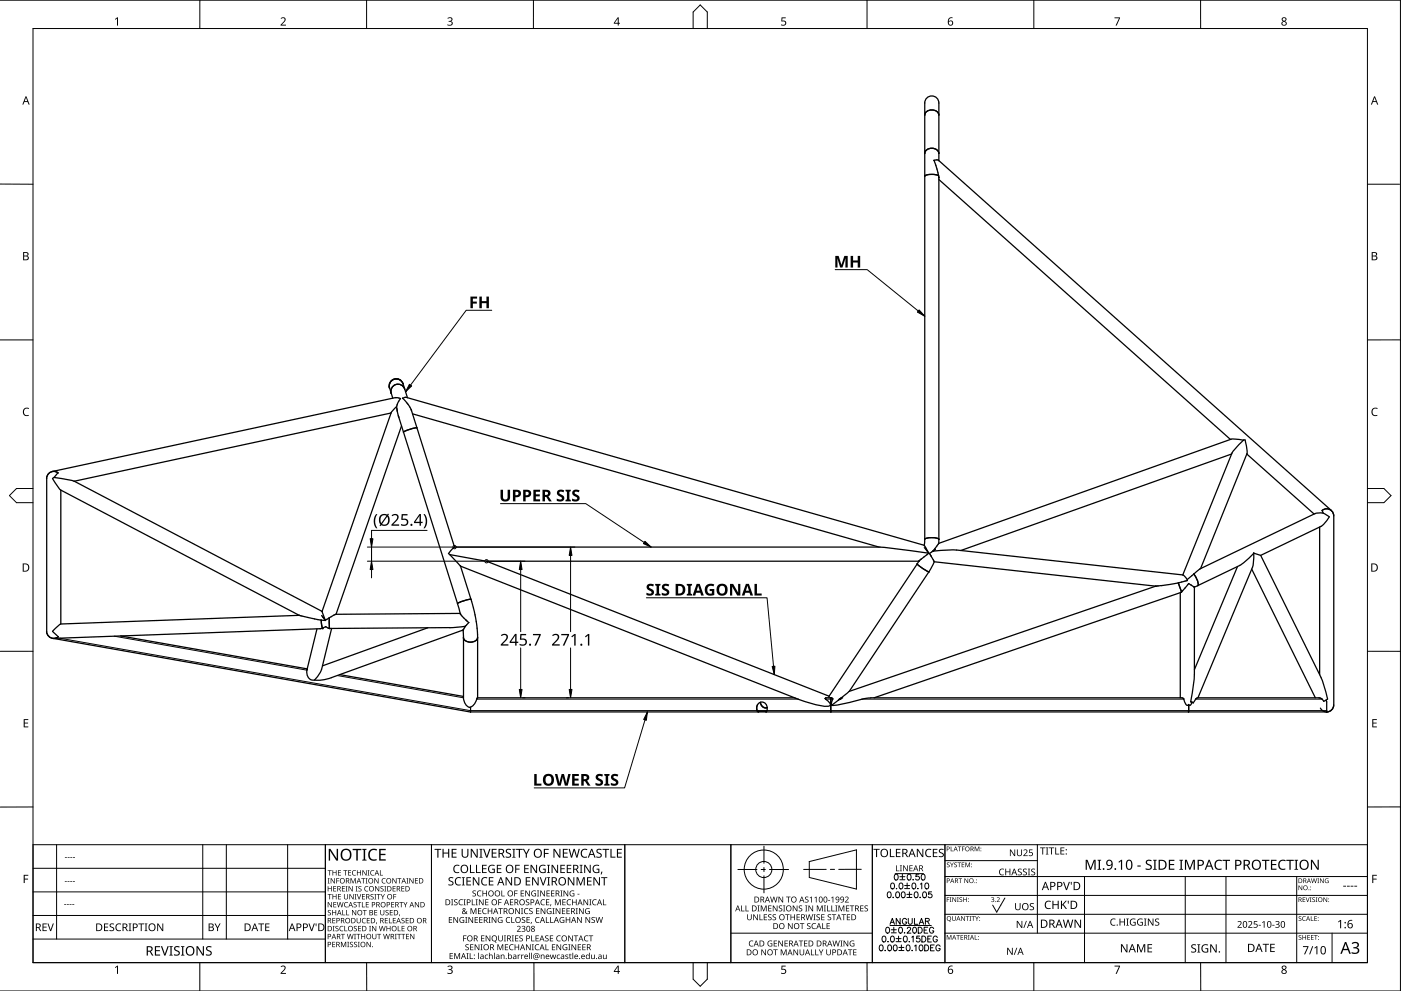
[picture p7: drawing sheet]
<svg xmlns="http://www.w3.org/2000/svg" width="420mm" height="297mm" viewBox="0 0 420 297" stroke-linecap="round" stroke-linejoin="round" font-family="sans-serif">
<g fill="none" stroke="#000" stroke-width=".38">
<path d="M277.3 34.5a2.23 2.23 0 0 1 2.1-1.5 2.23 2.23 0 0 1 2.2 1.5M277.3 30.9a2.12 2.12 0 0 1 2.1-2.1 2.12 2.12 0 0 1 2.2 2.1M277.3 30.9v130.8M281.6 30.9v17.3M277.3 46a2.21 2.21 0 0 1 2.1-1.6 2.21 2.21 0 0 1 2.2 1.6M280.1 48.1l1.4 4.5M280.1 48.1h.1M280.1 48.1h1.4l117.8 104.9M281.5 52.6a4.9 4.9 0 0 0-4.2 .2M281.5 52.8l.1 .5M281.5 52.6v.2M281.6 53.3h.1"/>
<path d="M281.6 53.8l87.4 77.9M281.6 53v108.7M116.8 116.3a2.13 2.13 0 0 1 1.4-2.6 2.13 2.13 0 0 1 2.7 1.3l1.3 4.2M116.8 116.3l1 3M119.6 119.3l-1.1-.1-102.8 22.1M119.6 119.3l.5 .2M120.1 119.5l-.7 1.1-.5 1.3M120.1 119.5h.1M120.7 119.4l1.7 1.8 1 1.9M120.8 119.4h.1M120.8 119.4l1.1-.3 155.4 44.4M120.8 115a2.11 2.11 0 0 0-2.6-1.4 2.11 2.11 0 0 0-1.4 2.7"/>
<path d="M121.4 116.7a2.13 2.13 0 0 0-2.7-1.4 2.13 2.13 0 0 0-1.4 2.6M117.3 123.8l-95 20.4M118.9 121.9l-1.6 1.8-20.7 59.6-74.4-39.1M118.9 121.9l.2 1.3M119.1 123.2h.1M119.1 123.2l.5 1.9M119.4 124.6l17.8 56.3M120.4 127.7l-19.7 56.4 37.4-.2M123.4 123l12.9 41M123.7 124l139.9 40M125 128.3l-2.7 .6-1.3 .6M369.2 131.6l3.7 .3"/>
<path d="M369.2 131.6l-87.7 31.3-1.7 2.3M369.4 136.1l-81.2 28.9M369.5 135.8l-14.8 36.5M372.9 131.9h.3a9.3 9.3 0 0 1 .8 4.1l-14 34.4M372.9 131.9l-3.5 3.9M373.9 136.1l20.2 18M14 143.4v45.8M16.2 143.1l5.9 1.1M16.2 143.1l-.5 .3 .1 .2 2.4 3.3 71.6 37.5M17.4 141.7l-1.2 1.4M17.4 141.8a2.13 2.13 0 0 0-2.2-.3 2.13 2.13 0 0 0-1.2 1.9M18.2 146.9v40.1l71.5-2.6"/>
<path d="M395.8 158v44.2M396.2 157.8l-18.1 8.7 18.3 37.1 1.5 4.8 .2 1.1-.1 .2a.81 .81 0 0 1-.9 .4 .81 .81 0 0 1-.7-.6l-.6-.3M396.8 153.8l1.9 1.1-1.4 1.9-1.1 1M396.8 153.8l-2.4 .2-34.5 16.5M396.8 153.8l-.3-.8a2.09 2.09 0 0 1 2.3-.3 2.09 2.09 0 0 1 1.2 1.9v56.7M134.9 166.3l3.2 3.4M136.3 164l-1.8 1.9 .4 .3 11 2M136.3 164h127.6l14.6 1.8M138.1 169.7l3.1 9.9M138.1 169.7l100.4 39.6M141.2 179.6l-2.7 .7-1.3 .6M141.2 179.6l1.5 5.9 .5 5.6"/>
<path d="M145.9 168.2h129.7M145.9 168.2l102.7 40.5M275.1 169.1l1.6 1.3 1.9 1-1.9-1zM275.6 168.2h.1M275.6 168.2l-27 40.5v.5M275.8 168l-.2 .2M275.8 168h.1M276.2 167.6l-.4 .4M276.2 167.6h.1M277.2 164.2l.3 .3M277.2 163.6l1.3 2.2M277.3 161.8l-.1 1.8"/>
<path d="M277.3 161.6a4.9 4.9 0 0 1 4.3 .1M277.3 161.7a4.7 4.7 0 0 1 4.3 0M277.5 164.5l1 1.3M278.5 165.8h.1M278.5 165.8l-2.3 1.8M278.6 171.4l-23.9 35.8 91.9-31.5M278.8 165.9h.1M278.8 165.9l.4 .7M279.2 166.6h.1M279.2 166.6l.1 .2M279.3 166.9l.9 1.5M279.7 165.2l-.9 .7"/>
<path d="M279.7 165.2l7.2-.3 67.9 7.4 1.2 1.4 2-1.6M280 165l-.3 .2M280.2 168.4l-1.6 3M280.2 168.4l66.4 7.3M280.2 164.9l-.2 .2M280.5 164.7l-.3 .2M281.6 161.7l-.1 1.2M346.6 175.7h.1M353.4 174.7l-6.8 1M354 177.6v31.6M354.1 177.6l-92 31.6M354.1 177.6h-.1"/>
<path d="M354.2 177.5l-.1 .1M354.3 177.4l-.1 .1M356.1 174l-2.7 .7 1 2.7M356.1 174h.1M356.5 174.9l-2.2 2.5M356.5 174.9h.1M356.5 174.9l1.6 1.1M358 172.1a5.7 5.7 0 0 1 1.3 3.3l-.1 .1M358.1 176h.1M358.1 176l.1 26.3M359.2 175.5l-1 .5M359.9 170.5l-1.9 1.6"/>
<path d="M371.1 169.8l-12.9 30.9M371.8 169.5l-12.6 6M375.4 170.6l19.1 38.6M376 165.8l-.1 2.9-.3 1.3-16.3 39.2M376 165.8h.1M376 165.8l2 .7M376 165.8l-2.2 2.2-2 1.5M15.8 191.3l125.3 22.1M18.2 187.1l-2.5 2.2 1.8 1.6a2.14 2.14 0 0 1-2.3 .3 2.14 2.14 0 0 1-1.2-1.9M36.2 190.6l55.9 9.9M89.7 184.4h.1M89.8 184.4l5.5 1.3 2.3 .3"/>
<path d="M95.1 188.5l-3 12.1M96.2 188.4l-80 2.9M96.5 184.5h.1M96.5 184.5l.4 .6M96.6 183.3l1 2.7M96.7 188.3l-.3-2.4 .1 1.7 .3 .9M96.7 188.3l-.8 .2M96.9 185.1h.1M96.9 185.1l.7 .8M97.6 186h.1M97.6 185.9h.1M97.6 185.9v.1"/>
<path d="M97.7 187.8l-1 .5M97.7 187.8h.1M97.7 187.8l1.2 .6M98.7 185.2l.1 3.2zM98.8 185.2l-1.2 .7M99.5 188.4l-3 12.2M100.5 184.2l-1.7 1M100.7 184.1l-.2 .1M128.3 188.2l-31.6 11.4M134.9 188.1l-36 .3M137.2 180.9l.8 3M138 183.9l.1 .2"/>
<path d="M138 184h.1M138.1 184v.1M138.1 184.1l2.1 2.1M138.9 188.8l.1 2.3M138.9 188.8l-39.5 14.3M139 191.1a2.34 2.34 0 0 0 2.1 1.4 2.34 2.34 0 0 0 2.1-1.4M139 191.1a2.33 2.33 0 0 0 2.1 1.4 2.33 2.33 0 0 0 2.1-1.4M139 191.1v17.8a3.3 3.3 0 0 0 1.8 3.1 4.2 4.2 0 0 0 2.3-2.7l.1-.1M139.5 187.7l-4.6 .5M140.2 186.2l.4 .4M140.6 186.6h.1M140.6 186.6l-1.1 1.1-.6 1.1"/>
<path d="M143.2 191.1v18.1M92 200.9a2.18 2.18 0 0 0 2.4 2.9M92.1 200.7v.2M92.1 200.6h.1M96.4 200.6l-.6 1.4-1.4 1.8M99.4 203.1l-2.4 .7h-2.6M101.9 202.2l37.1 6.5M141.1 213.4h256.8M141.1 212v1.4M227 213a1.71 1.71 0 0 1 1.6-2.6 1.71 1.71 0 0 1 1.3 2.7v.1M227 213h.1M227 213l.5 .4"/>
<path d="M227.1 213l.1 .1M227.2 211.1l-.3 1.1 .2 .8M227.2 213.1l.1 .1M227.3 213.2h.1M227.3 213.2h2.6M228 210.5a1.66 1.66 0 0 0 2.1 1.7M228 210.5a1.68 1.68 0 0 0 2.1 1.6M229.7 213.4h.1M229.9 213.3l-.2 .1M229.9 213.2v.1M238.3 209.2h-95.1M238.5 209.3l.3 .1"/>
<path d="M238.8 209.4l.6 .2M247.5 209.5l1.1 .9 .4 1a4.8 4.8 0 0 1-4.1-.1l-5.5-1.7M247.5 209.4h.1M247.5 209.3v.1M249.2 209.2l.4 .1M249.2 209.2l-1.7 .1M249.2 209.2v4.2M249.6 209.3l.1 .1M249.7 209.4v.1M249.7 209.5h.1M249.7 209.5l-.4 1.5 .2 .4M251.4 209.9l-1.9 1.5"/>
<path d="M252 209.6l-.6 .3M252.1 209.5l-.1 .1M252.1 209.3h.1M252.1 209.3l-.7 .6M252.2 209.5h-.1M252.2 209.3v.1M252.2 209.4v.1M252.2 209.4h.1M252.4 209.2l-.3 .1M252.7 209.2h-.3M254.6 207.2l-2.5 2.1M356.4 213v.4"/>
<path d="M356.5 211.2v1.8M357.1 210.3l.4 .2-.3 .7-.4 .2-.4-.2-.2 .2a2.17 2.17 0 0 1-1.2-1.9l-.5-.3h-93.4a26.3 26.3 0 0 0-6.8 1.5l-3.7 .7h-1.1M357.5 210.5l.4 .1M358.2 202.3l-1.1 8M358.7 209.5l-.9 1.2-.7-.4M395.5 209.2h.2M395.6 209.2h-36.6l-.3 .2M397.7 209.8l.1 .5M397.9 213.4h.1M397.9 210.3v3.1M400 211.3a2.1 2.1 0 0 1-1.7 2.1 2.1 2.1 0 0 1-2.3-1.2M400 211.3a2.13 2.13 0 0 1-2.2 2.1"/>
</g>
<path d="M17.9 191.3l123.2 21.7h85.9M34.3 190.7l57.8 10.2M101.1 202.5l37.9 6.7M227.1 213h170.8M239.4 209.6h-96.4M249.7 209.6h-2.1M252 209.6h-.3M355 209.6h-96.5M396.5 209.6h-37.9" fill="none" stroke="#000" stroke-width=".3"/>
<g fill="#000">
<path d="M98.6 254.4h.5l1.9 2.9v-2.9h.4v3.6h-.5l-1.9-3v3h-.4zM105.8 254.4h2.6v.4h-1.1v3.2h-.4v-3.2h-1.1zM108.6 254.4h1.3v.3l-.4 .1v2.8l.4 .1v.3h-1.3v-.3l.5-.1v-2.8l-.5-.1zM110.9 254.9a1.97 1.97 0 0 1 2.2-.3l-.2 .4a1.41 1.41 0 0 0-1.8 .2 1.41 1.41 0 0 0 0 1.8 1.37 1.37 0 0 0 1.8 .5v.4a1.84 1.84 0 0 1-2.3-.6 1.84 1.84 0 0 1 .3-2.4zM113.7 254.4h2v.4h-1.5v1.1h1.4v.4h-1.4v1.3h1.5v.4h-2zM130.3 254.4h2v.3h-.8v2.4h-.3v-2.4h-.9zM132.7 254.4h.3v1.2h1.4v-1.2h.3v2.7h-.3v-1.3h-1.4v1.3h-.3zM135.5 254.4h1.4v.3h-1.1v.9h1.1v.2h-1.1v1h1.1v.3h-1.4zM136.3 259.5l.6-.3 .9 .1-.1 .3-.6-.1a1 1 0 0 0-.8 1.2 1 1 0 0 0 1.4 .6v.3a1.29 1.29 0 0 1-1.6-.4 1.29 1.29 0 0 1 .2-1.7zM138.4 254.4h.4v1.7a.69 .69 0 0 0 .7 .7 .69 .69 0 0 0 .6-.7v-1.7h.4v1.7a1.02 1.02 0 0 1-1 1 1.02 1.02 0 0 1-1.1-1zM141.2 254.4h.4l1.4 2.2v-2.2h.3v2.7h-.4l-1.4-2.2v2.2h-.3zM143.8 254.4h.9l-.3 .3v2.1l.3 .3h-.9l.3-.3v-2.1z"/>
<path d="M144.9 254.4h.3l.8 2.3 .7-2.3h.4l-.9 2.7h-.4zM147.5 254.4h1.4v.3h-1.1v.9h1.1v.2h-1.1v1h1.1v.3h-1.4zM151.8 254.7l.5-.3 .9 .1-.1 .3h-.1a.56 .56 0 0 0-1 .2 .56 .56 0 0 0 .7 .7 .78 .78 0 0 1 .6 1 .78 .78 0 0 1-1.2 .4l-.5-.1v-.3l.6 .1a.52 .52 0 0 0 .8-.4 .52 .52 0 0 0-.6-.5l-.6-.5zM153.6 254.4h1l-.3 .3v2.1l.3 .3h-1l.3-.3v-2.1zM154.8 254.4h2v.3h-.9v2.4h-.3v-2.4h-.8zM156.8 254.4h.4l.6 1.3 .7-1.3h.4l-.9 1.7v1h-.3v-1zM163.1 254.4h1.5v.3h-1.2v1h1.1v.3h-1.1v1.1h-.3zM166 254.4h.4l1.4 2.2v-2.2h.3v2.7h-.4l-1.4-2.2v2.2h-.3zM168.8 254.4h1.5v.3h-1.2v.9h1.1v.2h-1.1v1h1.2v.3h-1.5zM170.5 254.4h.4l.5 2.3 .6-2.3h.4l.6 2.3 .5-2.3h.4l-.7 2.7h-.4l-.6-2.3-.6 2.3h-.4zM174.5 254.8l.9-.4 .8 .2-.2 .2a1.07 1.07 0 0 0-1.5 1 1.07 1.07 0 0 0 1.5 .9v.3a1.38 1.38 0 0 1-1.7-.4 1.38 1.38 0 0 1 .2-1.8zM179 254.7l.5-.3 .9 .1-.1 .3h-.1a.56 .56 0 0 0-1 .2 .56 .56 0 0 0 .7 .7 .78 .78 0 0 1 .5 1 .78 .78 0 0 1-1.1 .4l-.5-.1v-.3l.6 .1a.52 .52 0 0 0 .8-.4 .52 .52 0 0 0-.7-.5l-.6-.5z"/>
<path d="M180.7 254.4h2v.3h-.8v2.4h-.4v-2.4h-.8zM183.1 254.4h.3v2.4h1.2v.3h-1.5zM185 254.4h1.5v.3h-1.2v.9h1.1v.2h-1.1v1h1.2v.3h-1.5zM262 254.4h1.8v.3h-.8v2.2h-.3v-2.2h-.7zM266.9 254.4h.3v2.2h1.1v.3h-1.4zM268.7 254.4h1.4v.3h-1.1v.8h1v.2h-1v.9h1.1v.3h-1.4zM275 254.4h.3l1.3 2.1v-2.1h.3v2.5h-.4l-1.3-2v2h-.2zM277.8 254.7l.8-.3 .7 .1-.1 .3a1 1 0 0 0-1.5 .9 1 1 0 0 0 1.5 .9v.2a1.29 1.29 0 0 1-1.6-.4 1.29 1.29 0 0 1 .2-1.7zM279.8 254.4h1.3v.3h-1v.8h1v.2h-1v.9h1v.3h-1.3zM281.7 254.7l.5-.3 .8 .1-.2 .2a.52 .52 0 0 0-.9 .2 .52 .52 0 0 0 .6 .7 .73 .73 0 0 1 .5 1 .73 .73 0 0 1-1 .3l-.5-.1v-.3l.4 .1a.55 .55 0 0 0 .9-.3 .55 .55 0 0 0-.8-.6l-.4-.4zM284 258.7l.5-.2 .2 .2a.34 .34 0 0 0-.4-.1 .34 .34 0 0 0-.1 .5 .34 .34 0 0 0 .4 .1 .45 .45 0 0 1 0 .8 .45 .45 0 0 1-.7-.3 .34 .34 0 0 0 .5 .2 .34 .34 0 0 0 .1-.6l-.5-.2zM285.1 253.7h.2v1.3h.6v.2h-.8z"/>
<path d="M284.9 258.5h.2l.4 .7 .5-.7-.4 .9v.5h-.2v-.5zM286.2 258.7l.5-.2 .2 .2a.34 .34 0 0 0-.4-.1 .34 .34 0 0 0-.1 .5 .34 .34 0 0 0 .4 .1 .45 .45 0 0 1 0 .8 .45 .45 0 0 1-.7-.3 .34 .34 0 0 0 .5 .2 .34 .34 0 0 0 .1-.6l-.5-.2zM287.1 258.5h1.1l-.4 .2v1.2h-.2v-1.2zM287.2 253.7h1.1l-.4 .2v1.3h-.2v-1.3zM288.5 253.7h.8v.2h-.6v.5h.6l-.6 .2v.6h-.2zM288.4 258.5h.8v.2h-.6v.4h.6l-.6 .2v.5h.6v.1h-.8zM289.5 258.5h.3l.4 1.2 .5-1.2h.2v1.4h-.2l.1-1.2-.7 1.2-.4-1.2v1.2h-.2zM292.3 253.7h.3l.4 1.2 .5-1.2h.2v1.5h-.2l.1-1.3-.7 1.3-.4-1.3v1.3h-.2zM311.9 254h1.6v.2h-.7v1.9h-.2v-1.9h-.7zM313.7 254h.7l-.2 .2v1.7l.2 .2h-.7l.2-.2v-1.7zM314.6 254h1.6v.2h-.7v1.9h-.3v-1.9h-.6zM316.5 254h.2v1.9h1v.2h-1.2z"/>
<path d="M318 254h1.2v.2h-.9v.7h.8v.2h-.8v.8h.9v.2h-1.2zM341.1 259.4h1v.3h-1zM343.7 258l.7-.3 1 .1-.1 .4-.4-.2a.57 .57 0 0 0-.9 .3 .57 .57 0 0 0 .6 .7l.7 .4 .2 .5a1.22 1.22 0 0 1-1.9 .7v-.4l.6 .2a.59 .59 0 0 0 .9-.4 .59 .59 0 0 0-.7-.7l-.7-.4zM364.6 258.1l1-.4 .9 .1-.2 .4a1.21 1.21 0 0 0-1.7 1.1 1.21 1.21 0 0 0 1.8 1v.3a1.56 1.56 0 0 1-2-.5 1.56 1.56 0 0 1 .2-2zM383.7 258.1l1.1-.4 .8 .1-.2 .4a1.21 1.21 0 0 0-1.7 1.1 1.21 1.21 0 0 0 1.8 1v.3a1.56 1.56 0 0 1-2-.5 1.56 1.56 0 0 1 .2-2zM12.8 276.8h1.2v.3h-1v.7h1v.2h-1v.8h1v.3h-1.2zM14.2 276.8h.3l.7 2 .6-2h.3l-.8 2.3h-.3zM31.2 276.8h1.3v.3h-1v.7h.9v.2h-.9v.8h1v.3h-1.3zM33 277l.4-.2 .8 .1-.2 .2a.48 .48 0 0 0-.8 .2 .48 .48 0 0 0 .6 .6l.5 .6a.93 .93 0 0 1-1.5 .5v-.3l.3 .1a.51 .51 0 0 0 .9-.3 .51 .51 0 0 0-.7-.5l-.4-.4zM34.9 277.1l.8-.3 .6 .1-.1 .2a.93 .93 0 0 0-1.3 .9 .93 .93 0 0 0 1.4 .8v.2a1.2 1.2 0 0 1-1.6-.4 1.2 1.2 0 0 1 .2-1.5zM38.6 276.8h.8l-.3 .2v1.9l.3 .2h-.8l.2-.2v-1.9zM41.5 276.8h1.7v.3h-.7v2h-.3v-2h-.7z"/>
<path d="M43.4 276.8h.8l-.3 .2v1.9l.3 .2h-.8l.2-.2v-1.9zM47.1 276.8h.4l1.2 1.9v-1.9h.3v2.3h-.4l-1.2-1.9v1.9h-.3zM64.3 276.8h.4l.5 1.1 .6-1.1h.4l-.8 1.4v.9h-.3v-.9zM77.5 276.8h1.7v.3h-.7v2h-.3v-2h-.7zM79.5 276.8h1.3v.3h-1v.7h1v.2h-1v.8h1v.3h-1.3zM92.5 276.8h.3l.7 2 .6-2h.3l-.8 2.3h-.3zM94.6 276.8h.3v.8h-.2zM98.3 263.2h.6l-.2 .2v1.2l.2 .2h-.6l.2-.2v-1.2zM98.3 260.8h1.2v.2h-.5v1.4h-.2v-1.4h-.5zM98.3 268h1.2v.2h-.5v1.4h-.2v-1.4h-.5zM98.4 272.9l.5-.2 .4 .1-.1 .2a.37 .37 0 0 0-.5-.1 .37 .37 0 0 0-.2 .4 .37 .37 0 0 0 .5 .2 .5 .5 0 0 1 .1 .9 .5 .5 0 0 1-.8-.3h.1a.4 .4 0 0 0 .5 .1 .4 .4 0 0 0 .1-.5 .4 .4 0 0 0-.5-.2zM98.3 265.6h.2v.7h.8v-.7h.2v1.6h-.2v-.8h-.8v.8h-.2z"/>
<path d="M98.3 270.4h.2l.9 1.3v-1.3h.1v1.6h-.2l-.8-1.4v1.4h-.2zM99.8 277.5h.6l-.2 .2v1.3l.2 .1h-.6l.2-.1v-1.3zM99.2 263.2h.2l.8 1.3v-1.3h.2v1.6h-.2l-.9-1.3v1.3h-.1zM99.7 275.1h.9v.2h-.7v.5h.6v.2h-.6v.6h.7v.1h-.9zM99.9 265.6h.9v.2h-.7v.5h.7v.1h-.7v.6h.7v.2h-.9zM99.6 272.8h.2v.6h.8v-.6h.2v1.5h-.2v-.7h-.8v.7h-.2zM100 270.4h.9v.2h-.7v.4h.6v.2h-.6v.6h.7v.2h-.9zM99.7 260.8h.2v.7h.8v-.7h.2v1.6h-.2v-.7h-.8v.7h-.2zM99.7 268h.2v.7h.8v-.7h.2v1.6h-.2v-.8h-.8v.8h-.2zM100.9 263.2h.8v.2h-.6v.6h.6v.1h-.6v.7h-.2zM100.7 277.7l.5-.2 .3 .1v.2a.37 .37 0 0 0-.5-.2 .37 .37 0 0 0-.2 .5 .37 .37 0 0 0 .5 .2 .5 .5 0 0 1 0 .8 .5 .5 0 0 1-.7-.2h.1a.4 .4 0 0 0 .5 .1 .4 .4 0 0 0 .1-.5 .4 .4 0 0 0-.5-.2zM101.4 260.8h.8v.2h-.6v.5h.6v.2h-.6v.5h.6v.2h-.8z"/>
<path d="M101.4 268h.8v.2h-.6v.5h.6v.1h-.6v.6h.6v.2h-.8zM102 277.7l.4-.2 .6 .1-.1 .2-.3-.1a.65 .65 0 0 0-.6 .8 .65 .65 0 0 0 .9 .4 .75 .75 0 0 1-1-.1 .75 .75 0 0 1 .1-1.1zM101 270.4h.2l.3 1.3 .4-1.3h.2l.4 1.3 .3-1.3h.2l-.4 1.6h-.2l-.4-1.4-.4 1.4h-.2zM102.7 272.8h.2v1.4h.7v.1h-.9zM103.3 277.5h.2v1.4h.7v.2h-.9zM102.5 265.6h.9v.2h-.7v.5h.7v.1h-.7v.6h.7v.2h-.9zM103 260.8h1.2v.2h-.5v1.4h-.2v-1.4h-.5zM103.8 272.8h.2v1.4h.7v.1h-.9zM103.4 270.6l.6-.2h.4l-.1 .2a.64 .64 0 0 0-.9 .6 .64 .64 0 0 0 .9 .5 .75 .75 0 0 1-1-.1 .75 .75 0 0 1 .1-1zM103.7 265.6h.5l-.2 .2v1.2l.2 .2h-.5l.1-.2v-1.2zM103.2 268h.2v1a.41 .41 0 0 0 .4 .4 .41 .41 0 0 0 .4-.4v-1h.2v1a.61 .61 0 0 1-.6 .6 .61 .61 0 0 1-.6-.6zM104.4 260.8h.9v.2h-.7v.5h.7v.2h-.7v.5h.7v.2h-.9z"/>
<path d="M104.5 265.6h.3l.8 1.3v-1.3h.2v1.6h-.2l-.9-1.3v1.3h-.2zM105.1 263.2h.3l.5 1.3 .5-1.3h.3v1.6h-.2v-1.4l-.7 1.4-.5-1.4v1.4h-.2zM104.8 268h.2l.9 1.3v-1.3h.1v1.6h-.2l-.8-1.3v1.3h-.2zM105.8 261l.4-.2 .6 .1-.1 .2-.4-.1a.65 .65 0 0 0-.5 .8 .65 .65 0 0 0 .9 .4 .75 .75 0 0 1-1.1-.1 .75 .75 0 0 1 .2-1.1zM105.6 272.8h.2l.8 1.3v-1.3h.2v1.5h-.2l-.9-1.3 .1 1.3h-.2zM106.4 268h.5l-.2 .1v1.3l.2 .2h-.5l.1-.2v-1.3zM106.1 270.5l.5-.1h.4l-.1 .2a.37 .37 0 0 0-.5-.1 .37 .37 0 0 0-.2 .5 .37 .37 0 0 0 .5 .1 .5 .5 0 0 1 .1 .9 .5 .5 0 0 1-.8-.3l.1 .1a.4 .4 0 0 0 .5 0 .4 .4 0 0 0 .1-.5 .4 .4 0 0 0-.5-.2zM107 268h.2l.5 1.4 .4-1.4h.2l-.5 1.6h-.2zM106.2 277.7l.5-.2 .3 .1v.2a.37 .37 0 0 0-.5-.2 .37 .37 0 0 0-.2 .5 .37 .37 0 0 0 .5 .2 .5 .5 0 0 1 .1 .8 .5 .5 0 0 1-.8-.2h.1a.4 .4 0 0 0 .5 .1 .4 .4 0 0 0 .1-.5 .4 .4 0 0 0-.5-.2zM106.7 265.6h.5l-.1 .2v1.2l.1 .2h-.5l.2-.2v-1.2zM107.1 270.4h1.2v.2h-.5v1.4h-.2v-1.4h-.5zM107 275.1h.2v1.1a.41 .41 0 0 0 .4 .4 .41 .41 0 0 0 .4-.4v-1.1h.2v1.1a.61 .61 0 0 1-.6 .6 .61 .61 0 0 1-.6-.6z"/>
<path d="M107 260.8h.2v.7h.9v-.7h.2v1.6h-.2v-.7h-.9v.7h-.2zM107.4 277.5h.9v.2h-.7v.5h.6v.2h-.6v.5h.7v.2h-.9zM107.5 265.8l.6-.2 .3 .1-.1 .1a.37 .37 0 0 0-.4-.1 .37 .37 0 0 0-.2 .5 .37 .37 0 0 0 .5 .2 .5 .5 0 0 1 0 .8 .5 .5 0 0 1-.8-.3l.2 .1a.4 .4 0 0 0 .5 .1 .4 .4 0 0 0 .1-.6 .4 .4 0 0 0-.5-.1zM108.5 270.4h.2v1.4h.7v.2h-.9zM108.4 263.2h1.1v.2h-.4v1.4h-.2v-1.4h-.5zM108.7 275.3l.5-.2 .5 .1-.1 .2-.3-.1a.65 .65 0 0 0-.5 .8 .65 .65 0 0 0 .9 .4 .75 .75 0 0 1-1.1-.1 .75 .75 0 0 1 .1-1.1zM108.6 268h.8v.2h-.6v.5h.6v.1h-.6v.6h.6v.2h-.8zM108.8 272.8h1.2v.1h-.5v1.4h-.2v-1.4h-.5zM108.7 260.8h.2l.9 1.3v-1.3h.1v1.6h-.2l-.8-1.3v1.3h-.2zM109.5 265.8l.5-.2 .5 .1-.1 .1a.64 .64 0 0 0-.9 .6 .64 .64 0 0 0 .9 .6 .75 .75 0 0 1-1.1-.1 .75 .75 0 0 1 .2-1.1zM109.7 263.2h.5l-.2 .2v1.2l.2 .2h-.5l.1-.2v-1.2zM109.7 270.4h.9v.2h-.7v.4h.7v.2h-.7v.6h.7v.2h-.9z"/>
<path d="M110.2 260.8h.6l-.2 .2v1.3l.2 .1h-.6l.2-.1v-1.3zM110 275.1h.9v.2h-.7v.5h.6v.2h-.6v.6h.7v.1h-.9zM110.7 277.5h.6l-.2 .2v1.3l.2 .1h-.6l.2-.1v-1.3zM111.2 261l.6-.2 .4 .1v.2a.64 .64 0 0 0-1 .6 .64 .64 0 0 0 1 .5 .75 .75 0 0 1-1.1-.1 .75 .75 0 0 1 .1-1.1zM111.2 268.1l.5-.1 .3 .1v.1a.37 .37 0 0 0-.5-.1 .37 .37 0 0 0-.2 .5 .37 .37 0 0 0 .5 .2 .5 .5 0 0 1 .1 .8 .5 .5 0 0 1-.8-.3l.1 .1a.4 .4 0 0 0 .5 0 .4 .4 0 0 0 .1-.5 .4 .4 0 0 0-.5-.1zM111.6 277.5h.2l.9 1.3-.1-1.3h.2v1.6h-.2l-.8-1.3v1.3h-.2zM112.3 268h.5l-.1 .1v1.3l.1 .2h-.5l.2-.2v-1.3zM111.7 279.9h.2v1a.41 .41 0 0 0 .4 .5 .41 .41 0 0 0 .4-.5v-1h.2v1a.61 .61 0 0 1-.6 .6 .61 .61 0 0 1-.6-.6zM112.8 276.5h.3l-.4 .5zM112.2 272.8h.9v.1h-.7v.5h.7v.2h-.7v.6h.7v.1h-.9zM112.3 263.2h.2l.8 1.3v-1.3h.2v1.6h-.2l-.9-1.3 .1 1.3h-.2zM113 268h1.1v.2h-.4v1.4h-.3v-1.4h-.4z"/>
<path d="M112.5 265.6h.2l.9 1.3-.1-1.3h.2v1.6h-.2l-.9-1.3 .1 1.3h-.2zM113.9 260.8h.2v1.4h.7v.2h-.9zM114.2 268h.2l.4 .8 .4-.8h.2l-.5 1v.6h-.2v-.6zM114.2 265.8l.5-.2 .3 .1v.1a.37 .37 0 0 0-.5-.1 .37 .37 0 0 0-.2 .5 .37 .37 0 0 0 .5 .2 .5 .5 0 0 1 .1 .8 .5 .5 0 0 1-.8-.3l.1 .1a.4 .4 0 0 0 .5 .1 .4 .4 0 0 0 .1-.6 .4 .4 0 0 0-.5-.1zM114.7 263.4l.5-.2 .4 .1v.2a.64 .64 0 0 0-.9 .5 .64 .64 0 0 0 .9 .6 .75 .75 0 0 1-1.1-.1 .75 .75 0 0 1 .2-1.1zM113.7 277.5h.2l.3 1.4 .3-1.4h.3l.3 1.4 .4-1.4h.2l-.5 1.6h-.2l-.4-1.3-.3 1.3h-.2zM114 272.8h.2v1a.41 .41 0 0 0 .5 .4 .41 .41 0 0 0 .4-.4v-1h.2v1a.61 .61 0 0 1-.7 .6 .61 .61 0 0 1-.6-.6zM115.3 265.6h.5l-.2 .2v1.2l.2 .2h-.5l.1-.2v-1.2zM115.4 275.1h.9v.2h-.7v.5h.7v.2h-.7v.6h.7v.1h-.9zM115.7 272.9l.5-.2 .3 .1v.2a.37 .37 0 0 0-.5-.1 .37 .37 0 0 0-.2 .4 .37 .37 0 0 0 .5 .2 .5 .5 0 0 1 .1 .9 .5 .5 0 0 1-.8-.3h.1a.4 .4 0 0 0 .5 .1 .4 .4 0 0 0 .1-.5 .4 .4 0 0 0-.5-.2zM116.6 275.1h.2v1.5h.7v.1h-.9zM115.9 277.5h.2v.7h.8v-.7h.2v1.6h-.2v-.7h-.8v.7h-.2z"/>
<path d="M116.9 272.8h.9v.1h-.7v.5h.6v.2h-.6v.6h.7v.1h-.9zM117.9 268h.9v.2h-.7v.5h.7v.2h-.7v.7h-.2zM117.3 270.4h.9v.2h-.7v.4h.7v.2h-.7v.6h.7v.2h-.9zM117.8 265.6h.8v.2h-.6v.5h.6v.1h-.6v.6h.6v.2h-.8zM117.8 275.1h.9v.2h-.7v.5h.7v.2h-.7v.6h.7v.1h-.9zM117.7 263.2h.2l.8 1.3v-1.3h.2v1.6h-.2l-.9-1.3 .1 1.3h-.2zM119.3 277.5h.2v1.4h.7v.2h-.9zM119.2 263.2h1.1v.2h-.4v1.4h-.2v-1.4h-.5zM119.7 274.1h.3l-.4 .5zM119.7 270.4h1.2v.2h-.5v1.4h-.2v-1.4h-.5zM120.4 265.6h.9v.2h-.7v.5h.6v.1h-.6v.6h.7v.2h-.9zM120.4 277.5h.9v.2h-.7v.5h.7v.2h-.7v.5h.7v.2h-.9z"/>
<path d="M120.5 275.3l.5-.2 .3 .1v.2a.37 .37 0 0 0-.5-.2 .37 .37 0 0 0-.2 .5 .37 .37 0 0 0 .5 .2 .5 .5 0 0 1 0 .8 .5 .5 0 0 1-.7-.2h.1a.4 .4 0 0 0 .5 .1 .4 .4 0 0 0 .1-.5 .4 .4 0 0 0-.5-.2zM121 270.4h.2l.4 .8 .4-.8h.2l-.5 .9v.7h-.2v-.6zM121.9 263.2h.6l-.2 .2v1.2l.2 .2h-.6l.2-.2v-1.2zM121.7 275.1h.9v.2h-.7v.5h.6v.2h-.6v.6h.7v.1h-.9zM122.8 263.2h.2l.8 1.3v-1.3h.2v1.6h-.2l-.9-1.3v1.3h-.1zM124.4 263.2h.9v.2h-.7v.5h.7v.2h-.7v.5h.7v.2h-.9zM124.4 270.4h.2l.9 1.3v-1.3h.2v1.6h-.3l-.8-1.4v1.4h-.2zM134.6 274.9h1v.2h-.8v.5h.7v.2h-.7v.6h.8v.2h-1zM135.3 269.6h.6l-.2 .1v1.5l.2 .1h-.6l.2-.1v-1.5zM134.6 263.2l.5-.3 .9 .1-.3 .2a.52 .52 0 0 0-.9 .2 .52 .52 0 0 0 .7 .7 .73 .73 0 0 1 .5 1 .73 .73 0 0 1-1.1 .3l-.4-.1v-.3l.3 .1a.55 .55 0 0 0 .9-.3 .55 .55 0 0 0-.7-.6l-.5-.4zM136.3 269.7l.6-.2 .3 .1-.1 .2a.37 .37 0 0 0-.5-.1 .37 .37 0 0 0 0 .6l.6 .3v.5l-.6 .3-.5-.1 .2-.2a.39 .39 0 0 0 .6 .1 .39 .39 0 0 0-.1-.6l-.6-.4zM136 274.9h.2l1 1.4v-1.4h.2v1.7h-.3l-.9-1.4v1.4h-.2z"/>
<path d="M136.7 263.2l.7-.3 .9 .1-.2 .3-.5-.1a1 1 0 0 0-.8 1.3 1 1 0 0 0 1.4 .6v.2a1.29 1.29 0 0 1-1.7-.4 1.29 1.29 0 0 1 .2-1.7zM137.7 269.8l.7-.3 .5 .1-.1 .2a.71 .71 0 0 0-1.1 .7 .71 .71 0 0 0 1.1 .6 .79 .79 0 0 1-1.1 0 .79 .79 0 0 1-.1-1zM138 275.1l.8-.2h.4l-.1 .2a.73 .73 0 0 0-1.1 .6 .73 .73 0 0 0 1 .7v-.5h-.4v-.2h.6v.9a.96 .96 0 0 1-1.3-.2 .96 .96 0 0 1 .1-1.3zM138.5 262.9h.9l-.3 .3v1.9l.3 .3h-.9l.3-.3v-1.9zM139 269.6h.7l-.2 .1v1.5l.2 .1h-.7l.2-.1v-1.5zM139.5 274.9h.6l-.2 .1v1.5l.2 .1h-.6l.2-.1v-1.5zM140.9 259.2h.4v2.2h1v.3h-1.4zM139.9 262.9h1.4v.3h-1.1v.8h1v.2h-1v.9h1.1v.3h-1.4zM141.5 269.6h.2v1.5h.8v.2h-1zM140.5 274.9h.2l1 1.4v-1.4h.2v1.7h-.3l-.9-1.4v1.4h-.2zM141.1 272.2h.3l.6 1.5 .5-1.5h.4v1.8h-.2v-1.6l-.6 1.6h-.2l-.6-1.6v1.6h-.2zM142.8 259.2h.3v2.2h1v.3h-1.3z"/>
<path d="M141.8 267.1l.6-.2 .3 .1v.2a.37 .37 0 0 0-.6-.2 .37 .37 0 0 0 0 .6 .58 .58 0 0 1 .7 .4 .58 .58 0 0 1-.4 .7 .58 .58 0 0 1-.7-.3h.1a.39 .39 0 0 0 .6 .2 .39 .39 0 0 0 0-.7l-.7-.3zM142.6 269.6h.7l-.2 .1v1.5l.2 .1h-.7l.3-.1v-1.5zM142.4 274.9h.9v.2h-.7v.5h.7v.2h-.7v.6h.7v.2h-.9zM141.8 262.9h.4l1.3 2.1v-2.1h.3v2.5h-.4l-1.3-2.1v2.1h-.3zM143.3 267.1l.5-.2 .6 .1-.1 .2-.4-.1a.72 .72 0 0 0-.6 .9 .72 .72 0 0 0 1 .4 .81 .81 0 0 1-1.1 0 .81 .81 0 0 1-.1-1.1zM143.4 272.2h.9v.2h-.7v.6h.7v.2h-.7v.6h.7v.2h-.9zM143.7 274.9h1v.2h-.8v.5h.8v.2h-.8v.6h.8v.2h-1zM143.6 269.6h.3l.9 1.4v-1.4h.2v1.7h-.2l-1-1.4v1.4h-.2zM144.6 263.2l.7-.3 .9 .1-.2 .3-.5-.1a1 1 0 0 0-.8 1.3 1 1 0 0 0 1.4 .6v.2a1.29 1.29 0 0 1-1.7-.4 1.29 1.29 0 0 1 .2-1.7zM144.9 272.4l.6-.2 .5 .1-.1 .2a.71 .71 0 0 0-1.1 .6 .71 .71 0 0 0 1.1 .6 .81 .81 0 0 1-1.1 0 .81 .81 0 0 1-.1-1.1zM144.6 259.2h1.3v.3h-1v.8h1v.2h-1v.9h1v.3h-1.3zM144.7 266.9h.2v.8h.9v-.8h.2v1.8h-.2v-.8h-.9v.8h-.2z"/>
<path d="M145.5 269.6h1v.2h-.8v.5h.7v.2h-.7v.6h.8v.2h-1zM146.5 274.9h.6l-.2 .1v1.5l.2 .1h-.6l.2-.1v-1.5zM146.7 259.5l1.1-.3 .6 .1-.1 .3a1.02 1.02 0 0 0-1.6 .8 1.02 1.02 0 0 0 1.4 1v-.7h-.5v-.3h.8v1.2a1.35 1.35 0 0 1-1.8-.3 1.35 1.35 0 0 1 .1-1.8zM146.3 272.2h.2v.8h.9v-.8h.2v1.8h-.2v-.8h-.9v.8h-.2zM146.6 262.9h1.4v.3h-1.1v.8h1v.2h-1v.9h1.1v.3h-1.4zM147.5 274.9h.2l1 1.4v-1.4h.2v1.7h-.3l-.9-1.4v1.4h-.2zM149.4 269.6h1v.2h-.7v.6h.7v.2h-.7v.7h-.3zM149.5 275.1l.8-.2h.4l-.1 .2a.73 .73 0 0 0-1.1 .6 .73 .73 0 0 0 1 .7v-.5h-.4v-.2h.6v.9a.96 .96 0 0 1-1.3-.2 .96 .96 0 0 1 .1-1.3zM149.5 272.2h1.3v.2h-.6v1.6h-.2v-1.6h-.5zM150.4 266.9h.2v1.6h.8v.2h-1zM149 259.2h1.4v.3h-1.1v.8h1v.2h-1v.9h1.1v.3h-1.4zM151.9 275.1l.6-.3 .5 .1-.1 .2a.71 .71 0 0 0-1 .7 .71 .71 0 0 0 1.1 .6 .81 .81 0 0 1-1.2 0 .81 .81 0 0 1 0-1.1z"/>
<path d="M153.3 274.9h.3v1.5h.7v.2h-1zM151.6 262.9h.4l1.3 2.1v-2.1h.3v2.5h-.4l-1.3-2.1v2.1h-.3zM152.9 269.6h1v.2h-.7v.5h.7v.2h-.7v.6h.7v.2h-1zM154.2 266.9h1v.2h-.7v.6h.7v.2h-.7v.8h-.3zM154.5 259.2h1.4v.3h-1.1v.9h1v.2h-1v1.1h-.3zM154.5 272.2h.3l.9 1.5v-1.5h.2v1.8h-.2l-1-1.5v1.5h-.2zM155 277.7a.63 .63 0 0 1 1.1 .1 .63 .63 0 0 1-.4 .9l-.4 .4h.9v.2h-1.2l.5-.7a.47 .47 0 0 0 .4-.4 .47 .47 0 0 0-.4-.5zM156.2 272.2h.7l-.2 .2v1.4l.2 .2h-.7l.3-.2v-1.4zM156.1 266.9h1v.2h-.7v.6h.7v.2h-.7v.6h.7v.2h-1zM156.4 277.7a.55 .55 0 0 1 .9-.3 .55 .55 0 0 1 0 .9l-.1 .1a.55 .55 0 0 1 .3 .8 .55 .55 0 0 1-.8 .1l-.3-.3a.47 .47 0 0 0 .7 .2 .47 .47 0 0 0 .1-.7h-.5v-.2a.39 .39 0 0 0 .6-.2 .39 .39 0 0 0-.2-.5 .39 .39 0 0 0-.6 .2zM156.5 275l.7-.1h.3l-.1 .2a.37 .37 0 0 0-.5-.1 .37 .37 0 0 0 0 .6 .6 .6 0 0 1 .6 .8 .6 .6 0 0 1-1 .2l.1-.2a.39 .39 0 0 0 .6 .1 .39 .39 0 0 0-.1-.6l-.6-.4zM157.4 272.4l.5-.2 .6 .1-.1 .2-.4-.1a.72 .72 0 0 0-.6 .9 .72 .72 0 0 0 1 .4 .81 .81 0 0 1-1.1 0 .81 .81 0 0 1-.1-1.1z"/>
<path d="M157.2 259.2h1.4v.3h-1.1v.8h1v.2h-1v.9h1.1v.3h-1.4zM157.8 269.7l.6-.2 .3 .1v.2a.37 .37 0 0 0-.6-.1 .37 .37 0 0 0 0 .6l.6 .3v.5l-.6 .3-.5-.1 .2-.2a.39 .39 0 0 0 .6 .1 .39 .39 0 0 0-.1-.6l-.6-.4zM157.9 274.9h1v.2h-.8v.5h.7v.2h-.7v.6h.8v.2h-1zM157.5 266.9h.3l.9 1.5v-1.5h.2v1.8h-.2l-1-1.5v1.5h-.2zM157.7 262.9h1.3v.3h-1v.8h1v.2h-1v.9h1v.3h-1.3zM159.3 276.3l.2 .1-.4 .5zM158.8 272.4l.6-.2 .3 .1v.2a.37 .37 0 0 0-.6-.2 .37 .37 0 0 0 0 .6 .6 .6 0 0 1 .7 .8 .6 .6 0 0 1-1 .3v-.2a.39 .39 0 0 0 .6 .1 .39 .39 0 0 0 0-.6l-.7-.4zM159.5 267.1l.9-.2 .3 .1v.2a.73 .73 0 0 0-1.2 .5 .73 .73 0 0 0 1 .8v-.6h-.3v-.2h.6v.9a.96 .96 0 0 1-1.3-.2 .96 .96 0 0 1 0-1.3zM159.1 259.2h.4l1.3 2.1v-2.1h.3v2.5h-.4l-1.3-2.1v2.1h-.3zM160.7 275.1l.5-.2h.6l-.1 .2-.4-.1a.72 .72 0 0 0-.6 1 .72 .72 0 0 0 1.1 .4 .81 .81 0 0 1-1.2 0 .81 .81 0 0 1 0-1.1zM159.6 262.9h.3l1.4 2.1-.1-2.1h.3v2.5h-.3l-1.4-2.1 .1 2.1h-.3zM161 266.9h.7l-.2 .2v1.4l.2 .2h-.7l.3-.2v-1.4z"/>
<path d="M160.8 272.2h1v.2h-.8v.6h.7v.2h-.7v.6h.8v.2h-1zM161.9 262.9h.3l.7 2.1 .7-2.1h.3l-.8 2.5h-.3zM162 259.5l1.1-.3 .5 .1-.1 .3a1.02 1.02 0 0 0-1.6 .8 1.02 1.02 0 0 0 1.4 1v-.7h-.5v-.3h.9v1.2a1.35 1.35 0 0 1-1.8-.3 1.35 1.35 0 0 1 .1-1.8zM162.3 269.8l.5-.2h.6l-.1 .2-.4-.1a.72 .72 0 0 0-.5 1 .72 .72 0 0 0 1 .4 .79 .79 0 0 1-1.1 0 .79 .79 0 0 1-.1-1zM162 266.9h.3l.9 1.5v-1.5h.2v1.8h-.2l-1-1.5v1.5h-.2zM162.1 272.2h.3l.9 1.5v-1.5h.2v1.8h-.2l-1-1.5 .1 1.5h-.3zM163.7 274.9h.2v1.5h.8v.2h-1zM163.7 269.6h1v.2h-.7v.5h.7v.2h-.7v.6h.7v.2h-1zM164.2 272.4l.8-.2 .4 .1-.1 .2a.73 .73 0 0 0-1.1 .5 .73 .73 0 0 0 1 .8v-.6h-.4v-.1h.6v.8a.96 .96 0 0 1-1.3-.2 .96 .96 0 0 1 .1-1.3zM163.9 266.9h1v.2h-.8v.6h.7v.2h-.7v.6h.8v.2h-1zM164.1 259.2h.8l-.2 .3v1.9l.2 .3h-.8l.2-.3v-1.9zM164.1 262.9h.9l-.3 .3v1.9l.3 .3h-.9l.3-.3v-1.9z"/>
<path d="M165 274.9h.2v1.5h.8v.2h-1zM165.1 271l.2 .1-.3 .5zM165.3 266.9h1v.2h-.8v.6h.7v.2h-.7v.6h.8v.2h-1zM165.7 272.2h.6l-.2 .2v1.4l.2 .2h-.6l.2-.2v-1.4zM166.4 269.6h.3l.6 1.4 .5-1.4h.4v1.7h-.2v-1.5l-.6 1.5h-.2l-.6-1.5v1.5h-.2zM165.4 259.2h.4l1.3 2.1v-2.1h.3v2.5h-.4l-1.3-2.1v2.1h-.3zM166.7 272.2h.2l.9 1.5v-1.5h.2v1.8h-.2l-1-1.5 .1 1.5h-.2zM168 275.1l.8-.2h.4l-.1 .2a.73 .73 0 0 0-1.1 .6 .73 .73 0 0 0 1 .7v-.5h-.4v-.2h.6v.9a.96 .96 0 0 1-1.2-.2 .96 .96 0 0 1 0-1.3zM168 266.9h.7l-.2 .2v1.4l.2 .2h-.7l.2-.2v-1.4zM168 259.2h1.4v.3h-1v.8h1v.2h-1v.9h1v.3h-1.4zM168.5 272.2h1v.2h-.8v.6h.8v.2h-.8v.6h.8v.2h-1zM168.7 269.6h.9v.2h-.7v.5h.7v.2h-.7v.6h.7v.2h-.9z"/>
<path d="M169 266.9h.3l.9 1.5v-1.5h.2v1.8h-.3l-.9-1.5v1.5h-.2zM170.2 269.8l.6-.3 .5 .1-.1 .2a.71 .71 0 0 0-1.1 .7 .71 .71 0 0 0 1.1 .6 .79 .79 0 0 1-1.1 0 .79 .79 0 0 1-.1-1zM169.9 272.2h1v.2h-.8v.6h.7v.2h-.7v.6h.8v.2h-1zM169.7 274.9h.2v.7h.9v-.7h.2v1.7h-.2v-.8h-.9v.8h-.2zM170 259.2h1.3v.3h-1v.8h1v.2h-1v.9h1v.3h-1.3zM171 267.1l.8-.2 .4 .1-.1 .2a.73 .73 0 0 0-1.1 .5 .73 .73 0 0 0 1 .8v-.6h-.4v-.2h.7v.9a.96 .96 0 0 1-1.3-.2 .96 .96 0 0 1 0-1.3zM170.3 262.9h.4l1.3 2.1v-2.1h.2v2.5h-.3l-1.3-2.1v2.1h-.3zM171.6 269.6h.2v.7h.9v-.7h.2v1.7h-.2v-.8h-.9v.8h-.2zM173.2 267.9h.6v.2h-.6zM172.7 272.2h.6l-.2 .2v1.4l.2 .2h-.6l.2-.2v-1.4zM172.9 262.9h.5l.7 2 .8-2h.5v2.5h-.3v-2.2l-.8 2.2h-.3l-.8-2.2v2.2h-.3zM173.1 274.9h.2l1 1.4v-1.4h.2v1.7h-.3l-.9-1.4v1.4h-.2z"/>
<path d="M173.8 259.2h.9l-.3 .3v1.9l.3 .3h-.9l.3-.3v-1.9zM173.6 272.2h.3l.9 1.5v-1.5h.2v1.8h-.2l-1-1.5v1.5h-.2zM175.7 272.4l.8-.2 .4 .1-.1 .2a.73 .73 0 0 0-1.1 .5 .73 .73 0 0 0 1 .8v-.6h-.4v-.1h.6v.8a.96 .96 0 0 1-1.3-.2 .96 .96 0 0 1 .1-1.3zM175 269.6h.2l1 1.4v-1.4h.2v1.7h-.3l-.9-1.4v1.4h-.2zM175.6 274.9h.2l1 1.4v-1.4h.2v1.7h-.3l-.9-1.4v1.4h-.2zM175.2 259.2h.4l1.3 2.1v-2.1h.3v2.5h-.4l-1.3-2.1v2.1h-.3zM176.7 269.6h.7l-.3 .1v1.5l.3 .1h-.7l.2-.1v-1.5zM176 262.9h1.4v.3h-1v.8h1v.2h-1v.9h1v.3h-1.4zM177.8 269.8l.5-.2h.6l-.1 .2-.3-.1a.72 .72 0 0 0-.6 1 .72 .72 0 0 0 1 .4 .79 .79 0 0 1-1.1 0 .79 .79 0 0 1-.1-1zM177.5 275l.6-.1h.3l-.1 .2a.37 .37 0 0 0-.5-.1 .37 .37 0 0 0 0 .6 .6 .6 0 0 1 .6 .8 .6 .6 0 0 1-1 .2l.1-.2a.39 .39 0 0 0 .6 .1 .39 .39 0 0 0-.1-.6l-.6-.4zM178 259.5l1.2-.3 .5 .1-.1 .3a1.02 1.02 0 0 0-1.6 .8 1.02 1.02 0 0 0 1.4 1v-.7h-.5v-.3h.8v1.2a1.35 1.35 0 0 1-1.7-.3 1.35 1.35 0 0 1 0-1.8zM178 262.9h.3l1.3 2.1v-2.1h.3v2.5h-.3l-1.4-2.1 .1 2.1h-.3z"/>
<path d="M178.6 274.9h.2l.4 1.5 .4-1.5h.2l.4 1.5 .4-1.5h.2l-.4 1.7h-.3l-.4-1.5-.4 1.5h-.2zM180.3 261.3h.4l-.3 .8h-.3zM180.8 269.6h.3v1.5h.7v.2h-1zM180.3 262.9h1.8v.3h-.7v2.2h-.3v-2.2h-.8zM222.3 271.4h.2v1.6h.8v.2h-1zM223.6 271.4h.2v1.6h.8v.2h-1zM224.1 274.1h.2v1.1a.46 .46 0 0 0 .4 .4 .46 .46 0 0 0 .5-.4v-1.1h.2v1.1a.68 .68 0 0 1-.7 .6 .68 .68 0 0 1-.6-.6zM225.9 274.1h.2l1 1.4v-1.4h.2v1.7h-.3l-.9-1.4v1.4h-.2zM227.8 274.1h.2v1.5h.8v.2h-1zM227.2 271.4h.6l-.2 .2v1.4l.2 .2h-.6l.2-.2v-1.4zM228.2 271.4h.3l.5 1.4 .6-1.4h.3v1.8h-.2v-1.6l-.6 1.6h-.2l-.6-1.6 .1 1.6h-.2zM229.1 274.1h.9v.2h-.7v.5h.7v.2h-.7v.6h.7v.2h-.9z"/>
<path d="M230.4 271.4h1v.2h-.8v.5h.7v.2h-.7v.7h.8v.2h-1zM230.4 274.2l.6-.2 .4 .1-.1 .2a.37 .37 0 0 0-.6-.1 .37 .37 0 0 0 0 .6 .6 .6 0 0 1 .7 .7 .6 .6 0 0 1-1 .3v-.2a.39 .39 0 0 0 .6 .1 .39 .39 0 0 0 0-.6l-.6-.4zM231 268.8h.2l.4 1.4 .4-1.4h.2l.4 1.4 .4-1.4h.2l-.5 1.7h-.2l-.4-1.5-.4 1.5h-.3zM231.8 274.2l.6-.2 .3 .1v.2a.37 .37 0 0 0-.6-.1 .37 .37 0 0 0 0 .6 .6 .6 0 0 1 .6 .7 .6 .6 0 0 1-.9 .3v-.2a.39 .39 0 0 0 .6 .1 .39 .39 0 0 0-.1-.6l-.6-.4zM231.8 271.4h.2l1 1.5-.1-1.5h.3v1.8h-.3l-.9-1.5v1.5h-.2zM233.6 271.6l.6-.2 .4 .1-.1 .2a.37 .37 0 0 0-.5-.2 .37 .37 0 0 0 0 .6l.5 .3 .1 .5-.6 .3-.5-.1 .1-.2a.39 .39 0 0 0 .6 .2 .39 .39 0 0 0 0-.7l-.6-.3zM233.5 268.8h.2l1 1.4v-1.4h.2v1.7h-.3l-.9-1.4v1.4h-.2zM234.8 271.4h.7l-.2 .2v1.4l.2 .2h-.7l.3-.2v-1.4zM235.5 274.1h1.3v.2h-.5v1.5h-.3v-1.5h-.5zM235.8 268.8h1.3v.1h-.6v1.6h-.2v-1.6h-.5zM236.3 276.7h.3l.9 1.5v-1.5h.2v1.8h-.3l-.9-1.5v1.5h-.2zM237.1 274.1h.2v.7h.9v-.7h.2v1.7h-.2v-.8h-.9v.8h-.2z"/>
<path d="M237.7 271.4h.3l.9 1.5v-1.5h.2v1.8h-.2l-1-1.5 .1 1.5h-.3zM238.9 274.1h1v.2h-.8v.5h.7v.2h-.7v.6h.8v.2h-1zM239.6 271.6l.6-.2 .4 .1-.1 .2a.37 .37 0 0 0-.6-.2 .37 .37 0 0 0 0 .6l.6 .3 .1 .5-.6 .3-.5-.1 .1-.2a.39 .39 0 0 0 .6 .2 .39 .39 0 0 0 0-.7l-.6-.3zM239.9 276.7h1.3v.2h-.5v1.6h-.3v-1.6h-.5zM241.5 271.4h.6l-.2 .2v1.4l.2 .2h-.6l.2-.2v-1.4zM241.5 268.9l.6-.2 .4 .1-.1 .2a.37 .37 0 0 0-.6-.1 .37 .37 0 0 0 0 .6l.6 .2 .1 .5-.6 .3h-.5l.1-.2a.39 .39 0 0 0 .6 .1 .39 .39 0 0 0 0-.6l-.6-.4zM242.1 276.9l.6-.2 .4 .1-.1 .2a.37 .37 0 0 0-.6-.2 .37 .37 0 0 0 0 .6 .58 .58 0 0 1 .7 .4 .58 .58 0 0 1-.4 .7 .58 .58 0 0 1-.7-.3h.1a.39 .39 0 0 0 .6 .2 .39 .39 0 0 0 0-.7l-.6-.3zM241.6 274.1h.2l.4 1.4 .4-1.4h.2l.4 1.4 .4-1.4h.2l-.4 1.7h-.3l-.4-1.5-.4 1.5h-.2zM242.8 269.1l.7-.3v1.7h-.2v-1.5l-.4 .3zM242.5 271.4h.2l.9 1.5v-1.5h.2v1.8h-.2l-1-1.5 .1 1.5h-.2zM243.6 276.9l.5-.2 .6 .1-.1 .2-.4-.1a.72 .72 0 0 0-.6 .9 .72 .72 0 0 0 1 .4 .81 .81 0 0 1-1.1 0 .81 .81 0 0 1 0-1.1zM244 274.1h.6l-.2 .1v1.4l.2 .2h-.6l.2-.2v-1.4z"/>
<path d="M244.2 269.1l.7-.3v1.7h-.2v-1.5l-.3 .3zM245 271.4h.3l.5 1.4 .6-1.4h.3v1.8h-.2v-1.6l-.6 1.6h-.2l-.5-1.6v1.6h-.2zM244.9 274.2l.6-.2 .4 .1-.1 .2a.37 .37 0 0 0-.5-.1 .37 .37 0 0 0 0 .6 .6 .6 0 0 1 .6 .7 .6 .6 0 0 1-1 .3v-.2a.39 .39 0 0 0 .6 .1 .39 .39 0 0 0 0-.6l-.6-.4zM246.6 276.7h.2v1.6h.8v.2h-1zM246.3 274.1h1v.2h-.8v.5h.7v.2h-.7v.6h.8v.2h-1zM247.1 271.4h.6l-.2 .2v1.4l.2 .2h-.6l.2-.2v-1.4zM248 271.4h.3v1.6h.7v.2h-1zM248.3 269.8h.6v.1h-.6zM247.9 276.7h1v.2h-.8v.6h.7v.1h-.7v.7h.8v.2h-1zM248.3 274.2l.6-.2 .4 .1-.1 .2a.37 .37 0 0 0-.6-.1 .37 .37 0 0 0 0 .6 .6 .6 0 0 1 .7 .7 .6 .6 0 0 1-1 .3v-.2a.39 .39 0 0 0 .6 .1 .39 .39 0 0 0 0-.6l-.6-.4zM249.3 271.4h.3v1.6h.7v.2h-1zM249.3 269.1l.6-.3v1.7h-.2v-1.5l-.3 .3z"/>
<path d="M249.4 274.1h1.4v.2h-.6v1.5h-.2v-1.5h-.6zM250.5 271.4h.6l-.2 .2v1.4l.2 .2h-.6l.2-.2v-1.4zM251.5 271.4h.3l.5 1.4 .6-1.4h.3v1.8h-.2v-1.6l-.6 1.6h-.2l-.5-1.6v1.6h-.2zM252.4 274.1h1.3v.2h-.5v1.5h-.3v-1.5h-.5zM253.4 268.9a.63 .63 0 0 1 1 .1 .63 .63 0 0 1-.4 .9l-.3 .4h.9v.2h-1.2l.5-.6a.47 .47 0 0 0 .4-.5 .47 .47 0 0 0-.5-.5zM253.7 271.4h1v.2h-.8v.5h.7v.2h-.7v.7h.8v.2h-1zM254 274.1h1v.2h-.8v.5h.7v.2h-.7v.6h.8v.2h-1zM254.9 271.4h1.3v.2h-.6v1.6h-.2v-1.6h-.5zM258 271.4h1v.2h-.8v.5h.7v.2h-.7v.7h.8v.2h-1zM259.3 271.6l.6-.2 .4 .1-.1 .2a.37 .37 0 0 0-.5-.2 .37 .37 0 0 0 0 .6l.5 .3 .1 .5-.6 .3-.5-.1 .1-.2a.39 .39 0 0 0 .7 .2 .39 .39 0 0 0-.1-.7l-.6-.3zM268.7 259.4h.2v1.5h.8v.2h-1zM269.9 259.4h.6l-.2 .2v1.4l.2 .1h-.6l.2-.1v-1.4z"/>
<path d="M270.8 259.4h.3l.9 1.4v-1.4h.2v1.7h-.2l-1-1.4 .1 1.4h-.3zM272.7 259.4h1v.2h-.8v.5h.8v.2h-.8v.6h.8v.2h-1zM283.9 268.9h.8v.2h-.6v.5l.6 .2h-.6v.5h-.2zM284.8 268.9h.6l-.2 .2 .2 1.2h-.6l.2-.1zM285.5 274.6h.2v.9a.37 .37 0 0 0 .4 .4 .37 .37 0 0 0 .3-.4v-.9h.2v.9a.54 .54 0 0 1-.5 .5 .54 .54 0 0 1-.6-.5zM285.6 268.9h.2l.8 1.2v-1.2h.1v1.4h-.2l-.7-1.1v1.1h-.2zM287 268.9h.5l-.1 1.3 .1 .1h-.5l.2-.1zM287.5 263.3h1l-.4 .1v1.3h-.2v-1.3zM287.8 269.1l.5-.2 .2 .3a.34 .34 0 0 0-.5-.1 .34 .34 0 0 0-.1 .4 .34 .34 0 0 0 .5 .2l.2 .2-.1 .4-.6 .1-.2-.3a.34 .34 0 0 0 .5 .2 .34 .34 0 0 0 0-.5l-.4-.3zM288.3 274.6h.2l.7 1.2v-1.2h.2v1.4h-.2l-.8-1.2v1.2h-.1zM288.9 268.9h.2v.6h.7v-.6h.2v1.4h-.2v-.6h-.7v.6h-.2zM289.6 274.6h1l-.4 .2v1.2h-.2v-1.2z"/>
<path d="M289.2 263.3h.2l.8 1.1v-1.1h.2v1.4h-.3l-.7-1.2v1.2h-.2zM290.7 274.6h.5l-.1 1.3 .1 .1h-.5l.2-.1zM291.3 274.6h1.1l-.4 .2v1.2h-.2v-1.2zM292.4 274.6h.2l.4 .7 .5-.7-.4 .9v.5h-.2v-.5zM297.3 269.1l.7-.1 .1 .4-.3 .2a.46 .46 0 0 1 .2 .8 .46 .46 0 0 1-.8-.3 .36 .36 0 0 0 .6 .2 .36 .36 0 0 0 0-.6l-.3-.1a.31 .31 0 0 0 .4-.1 .31 .31 0 0 0-.1-.5 .31 .31 0 0 0-.5 .2zM298.9 269.1a.5 .5 0 0 1 .9 .1 .5 .5 0 0 1-.4 .7l-.3 .3h.7v.2h-.9l.4-.6a.38 .38 0 0 0 .4-.5 .38 .38 0 0 0-.7-.1zM304.4 270.7h.3v1.4a.55 .55 0 0 0 .6 .5 .55 .55 0 0 0 .5-.5v-1.4h.3v1.4a.81 .81 0 0 1-.9 .7 .81 .81 0 0 1-.8-.7zM304.9 276h.3l1.2 1.8v-1.8h.2v2.1h-.3l-1.2-1.7 .1 1.7h-.3zM307.7 276h.3l-.8 2.1h-.3zM308.9 270.9l.5-.2 .7 .1-.2 .2a.44 .44 0 0 0-.8 .1 .44 .44 0 0 0 .6 .6 .66 .66 0 0 1 .4 .9 .66 .66 0 0 1-1.1 .2l-.2-.1v-.2l.3 .1a.47 .47 0 0 0 .8-.3 .47 .47 0 0 0-.7-.5l-.3-.4zM313.6 270.3l.9-.3 .7 .1-.1 .3a.99 .99 0 0 0-1.5 .9 .99 .99 0 0 0 1.5 .8v.3a1.29 1.29 0 0 1-1.6-.4 1.29 1.29 0 0 1 .1-1.7zM315.6 270h.3v1h1.3v-1h.3v2.5h-.3v-1.2h-1.3v1.2h-.3z"/>
<path d="M318.8 264.3h.3l.7 2.2 .7-2.2h.4l-.9 2.5h-.3zM318.2 270h.3v1.2l1.1-1.2h.3l-.9 1.1 1 1.4h-.4l-.9-1.2-.2 .2v1h-.3zM320.2 270h.3v.9h-.2zM318.8 275.6h.3l.5 2.1 .5-2.1h.4l.6 2.1 .5-2.1h.3l-.7 2.5h-.3l-.6-2.1-.6 2.1h-.3zM321.1 264.3h.3v.9h-.2zM322.3 275.6h.3l1.3 2.1v-2.1h.3v2.5h-.4l-1.3-2v2h-.2zM325.6 257.7h.6l.9 2.5 .9-2.5h.6v3h-.4v-2.6l-1 2.6h-.3l-1-2.6v2.6h-.3zM329.2 257.7h1v.2l-.3 .1v2.4l.3 .1v.2h-1v-.2l.3-.1v-2.4l-.3-.1zM333.2 275.6l.6-.3 .8 .1-.1 .2-.5-.1a.86 .86 0 0 0-.7 1.1 .86 .86 0 0 0 1.2 .6v.2a1.1 1.1 0 0 1-1.4-.4 1.1 1.1 0 0 1 .1-1.4zM335.4 258.3l1.1-.6v3h-.3v-2.6l-.6 .5zM335.7 275.3h.3v.9h1.1v-.9h.3v2.1h-.3v-.9h-1.1v.9h-.3zM337.8 275.3h.7l-.2 .2v1.7l.2 .2h-.7l.2-.2v-1.7z"/>
<path d="M339.1 275.6l1-.3 .5 .1-.1 .3a.87 .87 0 0 0-1.4 .6 .87 .87 0 0 0 1.2 .9v-.6h-.4v-.3h.7v1.1a1.15 1.15 0 0 1-1.5-.3 1.15 1.15 0 0 1 0-1.5zM341.3 275.6l.9-.3 .5 .1-.1 .3a.87 .87 0 0 0-1.3 .6 .87 .87 0 0 0 1.2 .9v-.6h-.5v-.3h.7v1.1a1.15 1.15 0 0 1-1.5-.3 1.15 1.15 0 0 1 .1-1.5zM343.1 275.3h.7l-.2 .2v1.7l.2 .2h-.7l.2-.2v-1.7zM344.2 275.3h.4l1.1 1.8v-1.8h.2v2.1h-.3l-1.1-1.7v1.7h-.3zM345.8 257.7h1.1v.2l-.4 .1v2.4l.4 .1v.2h-1.1v-.2l.4-.1v-2.4l-.4-.1zM346.5 275.5l.4-.2 .7 .1-.2 .2a.44 .44 0 0 0-.7 .2 .44 .44 0 0 0 .5 .5 .66 .66 0 0 1 .4 1 .66 .66 0 0 1-1 .1h-.2v-.3l.3 .1a.47 .47 0 0 0 .7-.3 .47 .47 0 0 0-.6-.5l-.4-.4zM350.5 257.7h1.7v.3h-1.3v1h1.2v.3h-1.2v1.1h1.3v.3h-1.7zM353.7 257.7h1.1v.2l-.4 .1v2.4l.4 .1v.2h-1.1v-.2l.4-.1v-2.4l-.4-.1zM355.4 257.7h.5l.9 2.5 1-2.5h.5v3h-.3v-2.6l-1 2.6h-.3l-1-2.6v2.6h-.3zM366.6 257.7h2.3v.3h-.9v2.7h-.4v-2.7h-1zM378.5 257.7h2.2v.3h-.9v2.7h-.4v-2.7h-.9zM381.2 257.7h1.6v.3h-1.3v1h1.2v.3h-1.2v1.1h1.3v.3h-1.6z"/>
<path d="M385.8 257.7h2.2v.3h-.9v2.7h-.4v-2.7h-.9zM388.2 257.7h1.1v.2l-.4 .1v2.4l.4 .1v.2h-1.1v-.2l.4-.1v-2.4l-.4-.1zM389.5 274.7l.5-.1 .2 .2a.34 .34 0 0 0-.4-.1 .34 .34 0 0 0-.1 .5 .34 .34 0 0 0 .4 .1 .45 .45 0 0 1 0 .7 .45 .45 0 0 1-.7-.2 .34 .34 0 0 0 .5 .2 .34 .34 0 0 0 .1-.6l-.5-.2zM389.4 265.4h.2l.8 1.2v-1.2h.1v1.4h-.2l-.7-1.2v1.2h-.2zM390.7 274.8l.5-.2 .4 .1-.1 .1a.57 .57 0 0 0-.8 .5 .57 .57 0 0 0 .8 .5 .67 .67 0 0 1-.9-.1 .67 .67 0 0 1 .1-.9zM390.7 269h.7v.1h-.6v.5h.6l-.6 .1v.5h.6v.2h-.7zM391.6 269h.2l.4 1.2 .4-1.2h.2l-.6 1.4h-.1zM393.1 274.6h.2v1.3h.6v.1h-.8zM392.8 269h.5l-.1 .1 .1 1.3h-.5l.2-.2zM393.6 269.1l.5-.2 .2 .3a.34 .34 0 0 0-.4-.1 .34 .34 0 0 0-.1 .5 .34 .34 0 0 0 .4 .1 .45 .45 0 0 1 0 .7 .45 .45 0 0 1-.7-.2 .34 .34 0 0 0 .5 .1 .34 .34 0 0 0 .1-.5l-.5-.3zM393.2 263.3h.2l.3 1.2 .3-1.2h.2l.3 1.2 .3-1.2h.2l-.4 1.4h-.2l-.3-1.2-.4 1.2h-.1zM394.2 274.6h.7v.2h-.6v.4h.6l-.6 .2v.5h.6v.1h-.7z"/>
<path d="M394.6 269h.5l-.2 1.2 .2 .2h-.5l.1-.2zM393.1 257.7h.5l1.6 2.5v-2.5h.3v3h-.4l-1.6-2.5v2.5h-.4zM395.1 263.3h.5l-.2 .1 .2 1.3h-.5l.1-.1zM395.9 263.3h.2l.7 1.1v-1.1h.2v1.4h-.2l-.8-1.2v1.2h-.1zM397.5 263.5l.5-.2h.4l-.1 .2a.58 .58 0 0 0-.8 .5 .58 .58 0 0 0 .8 .5v-.4l-.3-.2h.5v.7a.77 .77 0 0 1-1.1-.1 .77 .77 0 0 1 .1-1zM396.9 269h.2l.8 1.1v-1.1h.1v1.4h-.2l-.7-1.2v1.2h-.2zM401.3 276.3l.9-.5v2.4h-.3v-2.1l-.5 .4zM402.8 265.5h.9v.3h-.9zM403.9 265.5h.9v.3h-.9zM405 265.5h.9v.3h-.9zM406.2 265.5h.8v.3h-.8zM46.4 283.6h1.6v.3h-1.2v.9h1.1v.3h-1.1v1h1.2v.3h-1.6z"/>
<path d="M48.3 283.6h.3l.8 2.4 .8-2.4h.4l-1 2.8h-.3zM50.8 283.6h1v.2l-.3 .1v2.2l.3 .1v.2h-1v-.2l.3-.1v-2.2l-.3-.1zM52.3 283.9l.6-.3 1 .1-.1 .3-.4-.1a.53 .53 0 0 0-.8 .3 .53 .53 0 0 0 .6 .7 .85 .85 0 0 1 .7 1 .85 .85 0 0 1-1.2 .6l-.5-.2v-.3l.6 .1a.56 .56 0 0 0 .8-.3 .56 .56 0 0 0-.7-.7l-.6-.4zM54.3 283.6h1v.2l-.3 .1v2.2l.3 .1v.2h-1v-.2l.3-.1v-2.2l-.3-.1zM58.9 283.6h.4l1.5 2.3v-2.3h.4v2.8h-.5l-1.5-2.3 .1 2.3h-.4zM61.9 283.9l.6-.3 1 .1-.2 .3-.3-.1a.53 .53 0 0 0-.9 .3 .53 .53 0 0 0 .7 .7 .85 .85 0 0 1 .7 1 .85 .85 0 0 1-1.2 .6l-.6-.2v-.3l.6 .1a.56 .56 0 0 0 .9-.3 .56 .56 0 0 0-.7-.7l-.6-.4zM99.6 282.3h.9v.2h-.7v.5h.7v.2h-.7v.5h.7v.2h-.9zM102.2 279.9h1.2v.2h-.5v1.4h-.2v-1.4h-.5zM102.2 282.3h.3l.5 1.3 .5-1.3h.3v1.6h-.2v-1.4l-.7 1.4-.5-1.4v1.4h-.2zM104.1 282.3h.6l-.2 .2v1.2l.2 .2h-.6l.2-.2v-1.2zM104.1 279.9h.2l.3 1.4 .3-1.4h.3l.3 1.4 .4-1.4h.2l-.5 1.6h-.2l-.4-1.3-.3 1.3h-.2zM105 282.5l.6-.2 .3 .1-.1 .1a.37 .37 0 0 0-.5-.1 .37 .37 0 0 0-.1 .5 .37 .37 0 0 0 .4 .2l.3 .3-.1 .4-.7 .1-.2-.1 .1-.1a.4 .4 0 0 0 .5 .1 .4 .4 0 0 0 .2-.6 .4 .4 0 0 0-.6-.1z"/>
<path d="M106.2 279.9h.5l-.1 .2v1.2l.1 .2h-.5l.2-.2v-1.2zM106.2 282.5l.6-.2 .3 .1-.1 .1a.37 .37 0 0 0-.5-.1 .37 .37 0 0 0-.1 .5 .37 .37 0 0 0 .4 .2l.3 .3-.1 .4-.7 .1-.2-.1 .1-.1a.4 .4 0 0 0 .6 .1 .4 .4 0 0 0 .1-.6 .4 .4 0 0 0-.5-.1zM106.9 279.9h1.1v.2h-.4v1.4h-.2v-1.4h-.5zM107.3 282.3h.6l-.2 .2v1.2l.2 .2h-.6l.2-.2v-1.2zM108.3 279.9h.2v.7h.8v-.7h.2v1.6h-.2v-.7h-.8v.7h-.2zM109.9 282.3h.3l.8 1.3v-1.3h.2v1.6h-.2l-.9-1.3v1.3h-.2zM113.1 279.9h1.2v.2h-.5v1.4h-.2v-1.4h-.5zM114.9 279.9h.2l.3 1.4 .4-1.4h.2l.4 1.4 .3-1.4h.2l-.4 1.6h-.2l-.4-1.3-.4 1.3h-.2zM118.4 279.9h.6l-.2 .2v1.2l.2 .2h-.6l.2-.2v-1.2zM119.1 279.9h1.2v.2h-.5v1.4h-.2v-1.4h-.5zM120.3 279.9h1.2v.2h-.5v1.4h-.2v-1.4h-.5zM121.8 279.9h.9v.2h-.7v.5h.6v.2h-.6v.5h.7v.2h-.9z"/>
<path d="M123 279.9h.2l.9 1.3v-1.3h.2v1.6h-.3l-.8-1.3v1.3h-.2zM134.8 285.7h1v.2h-.7v.5h.7v.2h-.7v.7h.7v.2h-1zM136.2 285.7h.3l.6 1.4 .6-1.4h.3v1.8h-.2v-1.6l-.6 1.6h-.2l-.6-1.6v1.6h-.2zM138.9 280.4h1v.2h-.8v.6h.7v.2h-.7v.8h-.2zM139.9 285.7h.6l-.2 .2v1.4l.2 .2h-.6l.2-.2v-1.4zM139.6 283.2l.6-.2 .4 .1-.1 .2a.37 .37 0 0 0-.5-.1 .37 .37 0 0 0 0 .5 .6 .6 0 0 1 .6 .8 .6 .6 0 0 1-1 .3v-.2a.39 .39 0 0 0 .6 .1 .39 .39 0 0 0 0-.6l-.6-.4zM140.9 285.7h.2v1.6h.8v.2h-1zM141 283h1v.2h-.8v.6h.7v.2h-.7v.6h.8v.2h-1zM143.4 285.6h.2v1.9h-.2zM142.4 283h.2l1 1.5-.1-1.5h.3v1.8h-.3l-.9-1.5v1.5h-.2zM144.1 283h.6l-.2 .2v1.4l.2 .2h-.6l.2-.2v-1.4zM144.3 280.4h1v.2h-.8v.5h.7v.2h-.7v.7h.8v.2h-1z"/>
<path d="M145.5 286.3l.6-.2 .2 .1v.2a.48 .48 0 0 0-.7 .4 .48 .48 0 0 0 .7 .4l-.2 .3-.6-.2-.1-.5zM145.7 280.4h.2l.9 1.4v-1.4h.2v1.8h-.2l-1-1.5 .1 1.5h-.2zM146.6 285.6h.3l-.1 .7a.51 .51 0 0 1 .6-.2 .51 .51 0 0 1 .3 .5v.9h-.2v-.9a.36 .36 0 0 0-.4-.3 .36 .36 0 0 0-.2 .5v.7h-.3zM148.2 285.6h.2v1.9h-.2zM149.2 283h.3l.5 1.5 .6-1.5h.3v1.8h-.2v-1.5l-.6 1.5h-.2l-.5-1.5v1.5h-.2zM149.4 280.4h.3v1.1a.46 .46 0 0 0 .4 .5 .46 .46 0 0 0 .5-.5v-1.1h.2v1.1a.68 .68 0 0 1-.7 .7 .68 .68 0 0 1-.7-.7zM150.2 286.1l.2 .2a.5 .5 0 0 1 .5-.2 .5 .5 0 0 1 .4 .5v.9h-.2v-.9a.35 .35 0 0 0-.5-.3 .35 .35 0 0 0-.2 .5v.7h-.2zM151.1 280.4h.6l-.2 .2v1.4l.2 .2h-.6l.2-.2v-1.4zM151.4 283h1v.2h-.8v.6h.7v.2h-.7v.6h.8v.2h-1zM152.9 283.3l.5-.3 .6 .1-.1 .2-.4-.1a.72 .72 0 0 0-.6 .9 .72 .72 0 0 0 1.1 .5 .81 .81 0 0 1-1.2 0 .81 .81 0 0 1 0-1.2zM153.5 280.4h.6l-.2 .2v1.4l.2 .2h-.6l.2-.2v-1.4zM154.5 280.4h.9v.2h-.7v.5h.7v.2h-.7v.7h.7v.2h-.9z"/>
<path d="M154.3 283h.3v.8h.9v-.8h.2v1.8h-.2v-.8h-.9v.8h-.3zM155.3 286.1l.2 .3 .5-.3-.5 .4v1h-.2zM155.8 280.6l.6-.2 .4 .1-.1 .2a.37 .37 0 0 0-.5-.2 .37 .37 0 0 0 0 .6 .6 .6 0 0 1 .6 .8 .6 .6 0 0 1-1 .2v-.2a.39 .39 0 0 0 .6 .1 .39 .39 0 0 0 0-.6l-.6-.3zM156.3 286.1l.2 .3 .6-.3-.6 .4v1h-.2zM158.7 285.6h.2v1.9h-.2zM157.7 283h.3l.9 1.5v-1.5h.2v1.8h-.2l-1-1.5v1.5h-.2zM159.3 280.4h.2v1.6h.8v.2h-1zM159.3 285.6h.2v1.9h-.2zM159.5 283h.6l-.2 .2v1.4l.2 .2h-.6l.2-.2v-1.4zM160.6 283.3l.6-.3 .5 .1-.1 .2a.71 .71 0 0 0-1 .7 .71 .71 0 0 0 1 .6 .81 .81 0 0 1-1.1 0 .81 .81 0 0 1 0-1.2zM160.6 280.4h1v.2h-.8v.5h.7v.2h-.7v.7h.8v.2h-1zM162.2 286.1l.2 .2a.5 .5 0 0 1 .5-.2 .5 .5 0 0 1 .4 .5v.9h-.2v-.9a.35 .35 0 0 0-.5-.3 .35 .35 0 0 0-.2 .5v.7h-.2z"/>
<path d="M163.6 283h.2v1.6h.8v.2h-1zM163.6 280.6l.6-.2 .3 .1-.1 .2a.37 .37 0 0 0-.5-.2 .37 .37 0 0 0 0 .6 .6 .6 0 0 1 .6 .8 .6 .6 0 0 1-1 .2l.1-.2a.39 .39 0 0 0 .6 .1 .39 .39 0 0 0-.1-.6l-.6-.3zM164.9 280.4h1v.2h-.8v.5h.7v.2h-.7v.7h.8v.2h-1zM164.9 286.1h.2l.3 1.1 .3-1.1h.3l.3 1.1 .3-1.1h.2l-.4 1.4h-.2l-.3-1.1-.4 1.1h-.2zM165.5 283h1v.2h-.8v.6h.8v.2h-.8v.6h.8v.2h-1zM167.1 286.3l.6-.2 .2 .1v.2a.48 .48 0 0 0-.7 .4 .48 .48 0 0 0 .7 .4l-.2 .3-.6-.2-.1-.5zM167.1 280.6l.5-.2 .6 .1-.1 .2-.4-.1a.72 .72 0 0 0-.6 .9 .72 .72 0 0 0 1 .4 .81 .81 0 0 1-1.1 0 .81 .81 0 0 1-.1-1.1zM166.9 283h.2l1 1.5v-1.5h.2v1.8h-.3l-.9-1.5v1.5h-.2zM168.9 283.3l.8-.3 .4 .1-.1 .2a.73 .73 0 0 0-1.1 .6 .73 .73 0 0 0 1 .7v-.5h-.4v-.2h.6v.8a.96 .96 0 0 1-1.2-.2 .96 .96 0 0 1 0-1.2zM169.6 286.3l.8-.1-.2 .1a.27 .27 0 0 0-.4 0 .27 .27 0 0 0 0 .4 .27 .27 0 0 0 .3 0l.3 .2v.4l-.9 .1v-.2l.2 .1a.31 .31 0 0 0 .5 0 .31 .31 0 0 0 0-.5 .31 .31 0 0 0-.4 0l-.3-.3zM170.4 283h.7l-.3 .2v1.4l.3 .2h-.7l.2-.2v-1.4zM170.9 285.8l.1 .3h.4v.2h-.4v.9l.4 .1v.2l-.6-.2v-1l-.2-.1z"/>
<path d="M170.4 280.4h.3l.9 1.4v-1.4h.2v1.8h-.3l-.9-1.5v1.5h-.2zM171.7 285.6h.2v1.9h-.2zM171.4 283h.3l.9 1.5v-1.5h.2v1.8h-.3l-.9-1.5v1.5h-.2zM172.1 280.4h1.3v.2h-.6v1.6h-.2v-1.6h-.5zM173.3 283h1v.2h-.8v.6h.7v.2h-.7v.6h.8v.2h-1zM174.6 283h1v.2h-.7v.6h.7v.2h-.7v.6h.7v.2h-1zM175.4 280.6l.6-.2 .5 .1-.1 .2a.71 .71 0 0 0-1.1 .6 .71 .71 0 0 0 1.1 .6 .81 .81 0 0 1-1.1 0 .81 .81 0 0 1-.1-1.1zM176.6 280.4h1.3v.2h-.6v1.6h-.2v-1.6h-.5zM177.3 286.1h.2v.9a.35 .35 0 0 0 .4 .3 .35 .35 0 0 0 .3-.5v-.7h.2v1.4l-.2-.2a.51 .51 0 0 1-.6 .2 .51 .51 0 0 1-.3-.5zM180.8 286.1h.2v.9a.35 .35 0 0 0 .5 .3 .35 .35 0 0 0 .2-.5v-.7h.2v1.4l-.2-.2a.51 .51 0 0 1-.5 .2 .51 .51 0 0 1-.4-.5zM224.8 282.1l.6-.2 .5 .1-.1 .2a.71 .71 0 0 0-1 .6 .71 .71 0 0 0 1 .6 .81 .81 0 0 1-1.1 0 .81 .81 0 0 1 0-1.1zM228.3 284.6h.3l.9 1.4v-1.4h.2v1.7h-.2l-1-1.4v1.4h-.2z"/>
<path d="M230.4 282.1l.8-.2 .4 .1-.1 .2a.73 .73 0 0 0-1.1 .5 .73 .73 0 0 0 1 .8v-.6h-.4v-.1h.6v.8a.96 .96 0 0 1-1.3-.2 .96 .96 0 0 1 .1-1.3zM231.9 284.6h1.3v.2h-.5v1.5h-.2v-1.5h-.6zM232 281.9h1v.2h-.7v.6h.7v.2h-.7v.6h.7v.2h-1zM233.4 281.9h.3l.9 1.5v-1.5h.2v1.8h-.3l-.9-1.5v1.5h-.2zM234.1 284.6h.4l.5 1.4 .6-1.4h.3v1.7h-.2v-1.5l-.6 1.5h-.2l-.6-1.5v1.5h-.2zM235.3 281.9h1v.2h-.8v.6h.7v.2h-.7v.6h.8v.2h-1zM238 284.6h.2l1 1.4-.1-1.4h.3v1.7h-.3l-1-1.4 .1 1.4h-.2zM239.6 281.9h1.3v.2h-.6v1.6h-.2v-1.6h-.5zM239.8 284.6h.2v1.1a.46 .46 0 0 0 .5 .5 .46 .46 0 0 0 .4-.5v-1.1h.3v1.1a.68 .68 0 0 1-.7 .7 .68 .68 0 0 1-.7-.7zM241.1 281.9h1v.2h-.7v.6h.7v.2h-.7v.6h.7v.2h-1zM243.2 284.6h.2v1.5h.8v.2h-1zM244.5 284.6h.2v1.5h.8v.2h-1z"/>
<path d="M245.6 284.6h.2l.5 .8 .4-.8h.2l-.5 1.1v.6h-.3v-.6zM247.8 284.6h.2v1.1a.46 .46 0 0 0 .5 .5 .46 .46 0 0 0 .4-.5v-1.1h.3v1.1a.68 .68 0 0 1-.7 .7 .68 .68 0 0 1-.7-.7zM249.7 281.9h.2l.3 1.5 .4-1.5h.3l.4 1.5 .4-1.5h.2l-.5 1.8h-.2l-.4-1.5-.5 1.5h-.2zM252 281.9h.7l-.3 .2v1.4l.3 .2h-.7l.2-.2v-1.4zM253 281.9h.2l1 1.5v-1.5h.2v1.8h-.3l-.9-1.5v1.5h-.2zM254.3 284.6h1.3v.2h-.5v1.5h-.3v-1.5h-.5zM255 282.1l.8-.2 .4 .1-.1 .2a.73 .73 0 0 0-1.1 .5 .73 .73 0 0 0 1 .8v-.6h-.4v-.1h.6v.8a.96 .96 0 0 1-1.2-.2 .96 .96 0 0 1 0-1.3zM255.9 284.6h1v.2h-.8v.5h.7v.2h-.7v.6h.8v.2h-1zM283.9 280.3h.3l.4 1.1 .5-1.1h.2v1.4h-.1v-1.3l-.7 1.3-.4-1.3v1.3h-.2zM286.8 280.3h1.1l-.5 .1v1.3h-.2v-1.3zM288.1 280.3h.8v.1h-.6v.5h.5l-.5 .1v.5h.6v.2h-.8zM290.3 280.3h.5l-.2 1.2 .2 .2h-.5l.2-.2z"/>
<path d="M292.3 280.3h.2v1.2h.6v.2h-.8zM302 284.1h.4l1.1 1.7v-1.7h.2v2.1h-.3l-1.1-1.8v1.8h-.3zM304.8 284.1h.3l-.8 2.1h-.3zM336.2 283h.3l1.3 2v-2h.3v2.5h-.3l-1.4-2.1 .1 2.1h-.3zM341 283h.5l.7 2 .8-2h.5v2.5h-.3v-2.2l-.9 2.2h-.2l-.8-2.2v2.2h-.3zM344.1 283h1.4v.3h-1.1v.7h1v.3h-1v.9h1.1v.3h-1.4zM357.4 283.3l.5-.3 .8 .1-.3 .3a.52 .52 0 0 0-.8 .2 .52 .52 0 0 0 .6 .6 .73 .73 0 0 1 .5 1 .73 .73 0 0 1-1 .3l-.5-.1v-.3l.3 .1a.55 .55 0 0 0 1-.3 .55 .55 0 0 0-.8-.6l-.4-.4zM359.1 283h.8l-.2 .3v2l.2 .2h-.8l.2-.2v-2zM360.6 283.3l1-.3 .7 .2-.1 .2a1.02 1.02 0 0 0-1.6 .8 1.02 1.02 0 0 0 1.4 1v-.7h-.5v-.3h.8v1.2a1.35 1.35 0 0 1-1.7-.2 1.35 1.35 0 0 1 0-1.9zM362.9 283h.4l1.3 2.1v-2.1h.3v2.5h-.4l-1.3-2v2h-.3zM378.7 282.9h1.9v.3h-.8v2.2h-.3v-2.2h-.8zM380.9 282.9h1.4v.3h-1.1v.7h1v.3h-1v.9h1.1v.3h-1.4z"/>
<path d="M389.5 280.4l.5-.1 .2 .2a.34 .34 0 0 0-.4-.1 .34 .34 0 0 0-.1 .5 .34 .34 0 0 0 .4 .1l.2 .3-.1 .3-.6 .1-.2-.2a.34 .34 0 0 0 .5 .1 .34 .34 0 0 0 .1-.5l-.5-.3zM390.8 283.6h1.6l-1 2.5h-.3l1-2.2h-1.3zM390.6 280.3h.2v.6h.7v-.6h.2v1.4h-.2v-.7h-.7v.7h-.2zM392.1 280.3h.8v.1h-.7v.5h.6l-.6 .1v.5h.7v.2h-.8zM393.5 283.6h.3l-.9 2.5h-.3zM393.2 280.3h.8v.1h-.7v.5h.6l-.6 .1v.5h.7v.2h-.8zM394.1 280.3h1l-.4 .1v1.3h-.2v-1.3zM394.2 284.1l.9-.5v2.5h-.3v-2.2l-.5 .4zM405.4 282.7a1.2 1.2 0 0 1 1.3-.5 1.2 1.2 0 0 1 .8 1.2l-.2 .4-.5 .2a.99 .99 0 0 1 .9 1.3 .99 .99 0 0 1-1.4 .6l-1-.2v-.4l.5 .2a.82 .82 0 0 0 1.1 0 .82 .82 0 0 0 .2-1l-1.2-.2v-.4a.76 .76 0 0 0 .9-.1 .76 .76 0 0 0 .1-1l-.7-.1-.6 .3z"/>
<path d="M102.6 254.9a1.65 1.65 0 0 1 1.9-.4 1.65 1.65 0 0 1 .9 1.7 1.7 1.7 0 0 1-2.1 1.8 1.7 1.7 0 0 1-1-2.6zM103 255l-.4 1.2a1.22 1.22 0 0 0 1.4 1.4 1.22 1.22 0 0 0 .9-1.7 1.15 1.15 0 0 0-.7-1.1 1.15 1.15 0 0 0-1.2 .2z"/>
<path d="M149.5 254.4h.7a.76 .76 0 0 1 1 .6 .76 .76 0 0 1-.5 .9l.7 1.2h-.4l-.6-1.1h-.6v1.1h-.3zM149.8 254.7v1h.4a.51 .51 0 0 0 .7-.5 .51 .51 0 0 0-.7-.5z"/>
<path d="M160.4 254.7a1.29 1.29 0 0 1 1.8 .2 1.29 1.29 0 0 1-.1 1.8 1.29 1.29 0 0 1-1.8-.1l-.2-1zM160.7 254.9a1.06 1.06 0 0 0-.3 1.3 1.06 1.06 0 0 0 1.3 .6 1.05 1.05 0 0 0 .4-1.5 1.05 1.05 0 0 0-1.4-.4z"/>
<path d="M177.3 254.4h.3l1 2.7h-.3l-.3-.8h-1.1l-.3 .8h-.3zM177.4 254.8l-.4 1.2h.9z"/>
<path d="M264.3 254.7a1.2 1.2 0 0 1 1.8 .2 1.2 1.2 0 0 1-.3 1.7 1.2 1.2 0 0 1-1.7-.4v-.8zM264.6 254.9a.99 .99 0 0 0-.2 1.2 .99 .99 0 0 0 1.1 .5 .98 .98 0 0 0 .5-1.3 .98 .98 0 0 0-1.4-.4z"/>
<path d="M270.6 254.4h.7a.71 .71 0 0 1 .8 .5 .71 .71 0 0 1-.4 .9l.7 1.1h-.4l-.6-1h-.5v1h-.3zM270.9 254.7v.9h.4a.47 .47 0 0 0 .6-.4 .47 .47 0 0 0-.6-.5z"/>
<path d="M273.4 254.4h.3l.9 2.5h-.3l-.3-.8h-1l-.3 .8h-.3zM273.5 254.7l-.4 1.2h.8z"/>
<path d="M283.9 253.7h.4a.47 .47 0 0 1 .5 .6 .47 .47 0 0 1-.7 .3v.6h-.2zM284.1 253.9v.6a.34 .34 0 0 0 .5-.3 .34 .34 0 0 0-.5-.3z"/>
<path d="M286.5 253.7l.7 1.5-.3-.5h-.6l-.3 .5zM286.6 253.9l-.2 .7h.4z"/>
<path d="M289.4 254.4a.71 .71 0 0 1 1.4 0 .71 .71 0 0 1-1.4 0zM289.7 254.4a.53 .53 0 0 0 1 0 .53 .53 0 0 0-1 0z"/>
<path d="M291.1 253.7h.4a.41 .41 0 0 1 .5 .3 .41 .41 0 0 1-.3 .5l.4 .7h-.2l-.4-.6h-.2v.6h-.2zM291.3 253.9v.5h.2a.27 .27 0 0 0 .3-.2 .27 .27 0 0 0-.3-.3z"/>
<path d="M332 257.9a1.05 1.05 0 0 1 1.2-.1 1.05 1.05 0 0 1 .5 1.2 1.4 1.4 0 0 1-1.7 1.7v-.3h.6l.5-.3 .2-.9a.93 .93 0 0 1-1.3 .1 .93 .93 0 0 1 0-1.4zM332.1 258.6a.65 .65 0 0 0 1.3 0 .65 .65 0 0 0-1.3 0z"/>
<path d="M338 257.9a1.08 1.08 0 0 1 1.3 0 1.08 1.08 0 0 1 .3 1.3 1.09 1.09 0 0 1-1 1.5 1.09 1.09 0 0 1-1-1.5zM338.2 258.1a1.64 1.64 0 0 0 .4 2.3 1.51 1.51 0 0 0 0-2.4z"/>
<path d="M347.5 257.7h.9a1.34 1.34 0 0 1 1.5 1.5 1.39 1.39 0 0 1-1.6 1.5h-.8zM347.8 258v2.4h.5a1.06 1.06 0 0 0 1.2-1.2 1.02 1.02 0 0 0-1.2-1.2z"/>
<path d="M359.2 257.7h.7a.94 .94 0 0 1 1.2 1 .94 .94 0 0 1-1.2 .8h-.4v1.2h-.3zM359.5 258v1.2a.71 .71 0 0 0 1-.1 .71 .71 0 0 0 0-.9z"/>
<path d="M370.4 257.7h.8a.94 .94 0 0 1 1.1 1 .94 .94 0 0 1-1.2 .8h-.3v1.2h-.4zM370.8 258v1.2a.71 .71 0 0 0 .9-.1 .71 .71 0 0 0 .1-.9z"/>
<path d="M373 257.7h.8a.86 .86 0 0 1 1 .6 .86 .86 0 0 1-.5 1.1l.8 1.3h-.5l-.7-1.2h-.6v1.2h-.3zM373.3 258v1.2h.5a.57 .57 0 0 0 .7-.6 .57 .57 0 0 0-.7-.6z"/>
<path d="M375.8 258.1a1.46 1.46 0 0 1 2 .1 1.46 1.46 0 0 1-.1 2 1.46 1.46 0 0 1-2 0l-.3-1.2zM376.1 258.2a1.23 1.23 0 0 0-.3 1.4 1.23 1.23 0 0 0 1.2 .8 1.18 1.18 0 0 0 .8-1.6 1.18 1.18 0 0 0-1.7-.6z"/>
<path d="M390.1 258.1a1.46 1.46 0 0 1 2 .1 1.46 1.46 0 0 1-.1 2 1.46 1.46 0 0 1-2 0l-.3-1.2zM390.4 258.2a1.23 1.23 0 0 0-.3 1.4 1.23 1.23 0 0 0 1.2 .8 1.18 1.18 0 0 0 .8-1.6 1.18 1.18 0 0 0-1.7-.6z"/>
<path d="M10.8 276.8h.6a.66 .66 0 0 1 .8 .4 .66 .66 0 0 1-.4 .9l.6 1h-.3l-.6-1h-.5v1h-.2zM11 277v.9h.4a.44 .44 0 0 0 .5-.4 .44 .44 0 0 0-.5-.5z"/>
<path d="M28.8 276.8h.8a1.03 1.03 0 0 1 1.1 1.1 1.06 1.06 0 0 1-1.2 1.2h-.7zM29.1 277v1.8h.3a.9 .9 0 0 0 1-.8 .9 .9 0 0 0-.9-1z"/>
<path d="M36.8 276.8h.6a.66 .66 0 0 1 .8 .4 .66 .66 0 0 1-.4 .9l.6 1h-.3l-.6-1h-.5v1h-.2zM37 277v.9h.4a.44 .44 0 0 0 .5-.4 .44 .44 0 0 0-.5-.5z"/>
<path d="M39.8 276.8h.6a.76 .76 0 0 1 .9 .9 .76 .76 0 0 1-1.2 .5v.9h-.3zM40.1 277v.9a.56 .56 0 0 0 .9-.4 .56 .56 0 0 0-.9-.5z"/>
<path d="M44.8 277.1a1.11 1.11 0 0 1 1.6 .1 1.11 1.11 0 0 1-.2 1.6 1.11 1.11 0 0 1-1.6-.4l-.1-.7zM45.1 277.2l-.3 .7a.83 .83 0 0 0 1.1 .9 .83 .83 0 0 0 .4-1.3 .76 .76 0 0 0-1.2-.3z"/>
<path d="M62.6 276.8h.6a.59 .59 0 0 1 .8 .3 .59 .59 0 0 1-.3 .8 .62 .62 0 0 1 .5 .7 .62 .62 0 0 1-.8 .5h-.8zM62.9 278v.8h.4a.43 .43 0 0 0 .6-.4 .43 .43 0 0 0-.6-.4zM62.9 277v.8h.4a.39 .39 0 0 0 .5-.4 .39 .39 0 0 0-.6-.4z"/>
<path d="M73.4 276.8h.7a1.03 1.03 0 0 1 1.1 1.1 1.06 1.06 0 0 1-1.2 1.2h-.6zM73.6 277v1.8h.4a.9 .9 0 0 0 .9-.8 .9 .9 0 0 0-.9-1z"/>
<path d="M76.3 276.8h.2l.9 2.3h-.3l-.2-.7h-.9l-.3 .7h-.3zM76.4 277.1l-.3 1h.7z"/>
<path d="M87.5 276.8h.2l.9 2.3h-.3l-.3-.7h-.9l-.2 .7h-.3zM87.6 277.1l-.4 1h.8z"/>
<path d="M88.9 276.8h.6a.76 .76 0 0 1 .9 .9 .76 .76 0 0 1-1.2 .5v.9h-.3zM89.2 277v.9a.56 .56 0 0 0 .9-.4 .56 .56 0 0 0-.9-.5z"/>
<path d="M90.9 276.8h.6a.76 .76 0 0 1 .8 .9 .76 .76 0 0 1-1.1 .5v.9h-.3zM91.2 277v.9a.56 .56 0 0 0 .8-.4 .56 .56 0 0 0-.8-.5z"/>
<path d="M95.5 276.8h.7a1.03 1.03 0 0 1 1.1 1.1 1.06 1.06 0 0 1-1.2 1.2h-.6zM95.7 277v1.8h.4a.9 .9 0 0 0 .9-.8 .9 .9 0 0 0-.9-1z"/>
<path d="M98.3 275.1h.4a.46 .46 0 0 1 .6 .4 .46 .46 0 0 1-.3 .5l.4 .7h-.2l-.4-.6h-.3v.6h-.2zM98.5 275.3v.6h.2a.3 .3 0 0 0 .4-.3 .3 .3 0 0 0-.4-.3z"/>
<path d="M98.3 277.5h.5a.79 .79 0 0 1 .8 .9 .79 .79 0 0 1-.9 .7h-.4zM98.5 277.7v1.2h.2a.62 .62 0 0 0 .6-.6 .62 .62 0 0 0-.6-.6z"/>
<path d="M101.2 265.6h.4a.46 .46 0 0 1 .6 .3 .46 .46 0 0 1-.3 .6l.4 .7h-.2l-.4-.7h-.3v.7h-.2zM101.4 265.8v.6h.2a.3 .3 0 0 0 .4-.3 .3 .3 0 0 0-.4-.3z"/>
<path d="M100.9 275.1l.7 .1 .3 .3-.1 .5-.7 .1v.6h-.2zM101.1 275.3v.6a.38 .38 0 0 0 .6-.3 .38 .38 0 0 0-.6-.3z"/>
<path d="M101.7 272.8h.1l.7 1.5h-.3l-.1-.4h-.7l-.2 .4h-.2zM101.7 273l-.2 .7h.5z"/>
<path d="M102.2 275.1h.5a.46 .46 0 0 1 .5 .4 .46 .46 0 0 1-.3 .5l.5 .7h-.3l-.3-.6h-.4v.6h-.2zM102.4 275.3v.6h.3a.3 .3 0 0 0 .4-.3 .3 .3 0 0 0-.4-.3z"/>
<path d="M101.8 264a.8 .8 0 0 1 1.6 0 .8 .8 0 0 1-1.6 0zM102.1 264a.6 .6 0 0 0 1.2 0 .6 .6 0 0 0-1.2 0z"/>
<path d="M103.7 263.2h.5a.46 .46 0 0 1 .5 .3 .46 .46 0 0 1-.3 .6l.5 .7h-.3l-.3-.7h-.4v.7h-.2zM103.9 263.4v.6h.3a.3 .3 0 0 0 .3-.3 .3 .3 0 0 0-.3-.3z"/>
<path d="M103.4 275.9a.8 .8 0 0 1 1.6 0 .8 .8 0 0 1-1.6 0zM103.8 275.9a.59 .59 0 0 0 1.1 0 .59 .59 0 0 0-1.1 0z"/>
<path d="M105.1 270.4h.2l.6 1.6h-.2l-.2-.5h-.7l-.1 .5h-.2zM105.2 270.6l-.3 .7h.5z"/>
<path d="M104.2 278.3a.8 .8 0 0 1 1.6 0 .8 .8 0 0 1-1.6 0zM104.6 278.3a.59 .59 0 0 0 1.1 0 .59 .59 0 0 0-1.1 0z"/>
<path d="M105.4 275.1h.4a.79 .79 0 0 1 .8 .9 .79 .79 0 0 1-.8 .7h-.4zM105.6 275.3v1.3l.5-.1 .3-.4v-.5z"/>
<path d="M107.5 263.2h.2l.6 1.6h-.2l-.2-.5h-.6l-.2 .5h-.2zM107.6 263.4l-.2 .7h.5z"/>
<path d="M107.1 273.6a.79 .79 0 0 1 1.5 0 .79 .79 0 0 1-1.5 0zM107.4 273.5a.6 .6 0 0 0 1.2 0 .6 .6 0 0 0-1.2 0z"/>
<path d="M108.6 277.5h.5a.79 .79 0 0 1 .8 .9 .79 .79 0 0 1-.8 .7h-.5zM108.8 277.7v1.2h.2a.62 .62 0 0 0 .7-.6 .62 .62 0 0 0-.6-.6z"/>
<path d="M109.8 268h.4a.46 .46 0 0 1 .6 .3 .46 .46 0 0 1-.3 .6l.4 .7h-.2l-.4-.7h-.3v.7h-.2zM110 268.2v.6h.2a.3 .3 0 0 0 .4-.4 .3 .3 0 0 0-.4-.2z"/>
<path d="M110.8 272.8h.5a.41 .41 0 0 1 .5 .2 .41 .41 0 0 1-.2 .5 .43 .43 0 0 1 .3 .5 .43 .43 0 0 1-.5 .3h-.6zM111 273.6v.6h.3a.3 .3 0 0 0 .4-.3 .3 .3 0 0 0-.4-.3zM111 272.9v.5h.3a.27 .27 0 0 0 .4-.2 .27 .27 0 0 0-.4-.3z"/>
<path d="M110.3 264a.8 .8 0 0 1 1.6 0 .8 .8 0 0 1-1.6 0zM110.7 264a.6 .6 0 0 0 1.2 0 .6 .6 0 0 0-1.2 0z"/>
<path d="M110.5 266.4a.8 .8 0 0 1 1.6 0 .8 .8 0 0 1-1.6 0zM110.9 266.4a.6 .6 0 0 0 1.2 0 .6 .6 0 0 0-1.2 0z"/>
<path d="M111.2 275.1h.5a.79 .79 0 0 1 .8 .9 .79 .79 0 0 1-.8 .7h-.5zM111.4 275.3v1.3h.3a.62 .62 0 0 0 .6-.6 .62 .62 0 0 0-.6-.7z"/>
<path d="M111.5 270.4h.4a.53 .53 0 0 1 .6 .6 .53 .53 0 0 1-.8 .3v.7h-.2zM111.7 270.5v.7a.38 .38 0 0 0 .6-.3 .38 .38 0 0 0-.6-.4z"/>
<path d="M112.9 270.4h.4a.46 .46 0 0 1 .6 .3 .46 .46 0 0 1-.3 .6l.4 .7h-.2l-.4-.7h-.3v.7h-.2zM113.1 270.5v.6h.2a.3 .3 0 0 0 .4-.3 .3 .3 0 0 0-.4-.3z"/>
<path d="M112.9 260.8h.2l.6 1.6h-.2l-.2-.5h-.6l-.2 .5h-.2zM113 261l-.2 .7h.5z"/>
<path d="M114 275.1h.5a.46 .46 0 0 1 .5 .4 .46 .46 0 0 1-.3 .5l.5 .7h-.3l-.4-.6h-.3v.6h-.2zM114.2 275.3v.6h.3a.3 .3 0 0 0 .3-.3 .3 .3 0 0 0-.3-.3z"/>
<path d="M114 271.2a.8 .8 0 0 1 1.6 0 .8 .8 0 0 1-1.6 0zM114.4 271.2a.6 .6 0 0 0 1.2 0 .6 .6 0 0 0-1.2 0z"/>
<path d="M116 270.4h.7l.3 .3-.2 .5-.6 .1v.7h-.2zM116.2 270.5v.7a.38 .38 0 0 0 .6-.3 .38 .38 0 0 0-.6-.4z"/>
<path d="M115.7 264a.8 .8 0 0 1 1.6 0 .8 .8 0 0 1-1.6 0zM116.1 264a.6 .6 0 0 0 1.2 0 .6 .6 0 0 0-1.2 0z"/>
<path d="M116.1 265.6h.5a.71 .71 0 0 1 .8 .8 .74 .74 0 0 1-.8 .8h-.5zM116.3 265.8v1.2h.6l.3-.4-.1-.5z"/>
<path d="M116 268.8a.8 .8 0 0 1 1.6 0 .8 .8 0 0 1-1.6 0zM116.3 268.8a.6 .6 0 0 0 1.2 0 .6 .6 0 0 0-1.2 0z"/>
<path d="M118.6 270.4h.4a.46 .46 0 0 1 .5 .3 .46 .46 0 0 1-.3 .6l.5 .7h-.2l-.4-.7h-.3v.7h-.2zM118.8 270.5v.6h.2a.3 .3 0 0 0 .4-.3 .3 .3 0 0 0-.4-.3z"/>
<path d="M117.3 278.3a.8 .8 0 0 1 1.6 0 .8 .8 0 0 1-1.6 0zM117.7 278.3a.6 .6 0 0 0 1.2 0 .6 .6 0 0 0-1.2 0z"/>
<path d="M119 265.6h.4a.46 .46 0 0 1 .6 .3 .46 .46 0 0 1-.3 .6l.4 .7h-.2l-.4-.7h-.3v.7h-.2zM119.2 265.8v.6h.2a.3 .3 0 0 0 .4-.3 .3 .3 0 0 0-.4-.3z"/>
<path d="M118.1 272.8h.5a.79 .79 0 0 1 .8 .8 .79 .79 0 0 1-.8 .7h-.5zM118.3 272.9v1.3l.6-.1 .3-.3-.1-.6z"/>
<path d="M119.4 275.1h.2l.6 1.6h-.2l-.2-.5h-.6l-.2 .5h-.2zM119.5 275.3l-.2 .8h.5z"/>
<path d="M121 263.2h.2l.6 1.6h-.2l-.2-.5h-.6l-.2 .5h-.2zM121.1 263.4l-.3 .7h.5z"/>
<path d="M121.6 265.6h.5a.71 .71 0 0 1 .8 .8 .74 .74 0 0 1-.9 .8h-.4zM121.8 265.8v1.2h.2a.56 .56 0 0 0 .7-.6l-.3-.5z"/>
<path d="M122 278.3a.8 .8 0 0 1 1.6 0 .8 .8 0 0 1-1.6 0zM122.4 278.3a.6 .6 0 0 0 1.2 0 .6 .6 0 0 0-1.2 0z"/>
<path d="M123.4 270.4h.2l.6 1.6h-.2l-.2-.5h-.6l-.2 .5h-.2zM123.5 270.6l-.3 .7h.5z"/>
<path d="M122.9 275.1h.5a.79 .79 0 0 1 .8 .9 .79 .79 0 0 1-.8 .7h-.5zM123.1 275.3v1.3h.2a.62 .62 0 0 0 .7-.6 .62 .62 0 0 0-.6-.7z"/>
<path d="M124 277.5h.4a.46 .46 0 0 1 .6 .3 .46 .46 0 0 1-.3 .6l.4 .7h-.2l-.4-.6h-.3v.6h-.2zM124.2 277.7v.6h.2a.3 .3 0 0 0 .4-.3 .3 .3 0 0 0-.4-.3z"/>
<path d="M124.9 275.9a.8 .8 0 0 1 1.6 0 .8 .8 0 0 1-1.6 0zM125.2 275.9a.6 .6 0 0 0 1.2 0 .6 .6 0 0 0-1.2 0z"/>
<path d="M125.7 263.2h.5a.71 .71 0 0 1 .7 .8 .74 .74 0 0 1-.8 .8h-.4zM125.9 263.4v1.2h.5l.3-.4v-.5z"/>
<path d="M126.8 275.1h.5a.46 .46 0 0 1 .5 .4 .46 .46 0 0 1-.3 .5l.5 .7h-.3l-.3-.6h-.4v.6h-.2zM127 275.3v.6h.3a.3 .3 0 0 0 .3-.3 .3 .3 0 0 0-.3-.3z"/>
<path d="M126.1 270.4h.5a.71 .71 0 0 1 .8 .8 .74 .74 0 0 1-.9 .8h-.4zM126.3 270.5v1.3l.6-.1 .2-.3v-.6z"/>
<path d="M133.6 269.6h.6a.88 .88 0 0 1 .8 .9 .88 .88 0 0 1-.9 .8h-.5zM133.8 269.8v1.3h.3a.69 .69 0 0 0 .7-.6 .69 .69 0 0 0-.7-.7z"/>
<path d="M138.8 272.3a.44 .44 0 0 1 .8 .1 .44 .44 0 0 1-.3 .6l.4 .5 .2-.4h.2l-.2 .5 .3 .4-.5-.2a.59 .59 0 0 1-.9 .2 .59 .59 0 0 1 .1-1l-.2-.4zM138.9 273.3v.5l.7-.2-.5-.5zM138.9 272.6a.25 .25 0 0 0 .5 0 .25 .25 0 0 0-.5 0z"/>
<path d="M138.4 259.5a1.15 1.15 0 0 1 1.3-.2 1.15 1.15 0 0 1 .7 1.1 1.21 1.21 0 0 1-1.6 1.2 1.21 1.21 0 0 1-.5-1.9zM138.7 259.6l-.3 .8a.88 .88 0 0 0 1.2 1 .88 .88 0 0 0 .4-1.4 .8 .8 0 0 0-1.3-.4z"/>
<path d="M140 269.6h.5a.59 .59 0 0 1 .6 .7 .59 .59 0 0 1-.9 .3v.7h-.2zM140.2 269.8v.7a.43 .43 0 0 0 .7-.4 .43 .43 0 0 0-.7-.3z"/>
<path d="M145.1 274.9h.5a.51 .51 0 0 1 .6 .3 .51 .51 0 0 1-.3 .6l.5 .8h-.3l-.4-.7h-.4v.7h-.2zM145.3 275.1v.6h.3a.34 .34 0 0 0 .4-.3 .34 .34 0 0 0-.4-.3z"/>
<path d="M146.3 267.8a.9 .9 0 0 1 1.8 0 .9 .9 0 0 1-1.8 0zM146.9 267.2a.68 .68 0 0 0-.2 1.1 .68 .68 0 0 0 1.1-.1v-.1a.65 .65 0 0 0-.1-.8 .65 .65 0 0 0-.8-.1z"/>
<path d="M147.3 270.4a.88 .88 0 0 1 1.7 0 .88 .88 0 0 1-1.7 0zM147.8 269.9l-.1 .5a.65 .65 0 0 0 .7 .6 .65 .65 0 0 0 .6-.7 .65 .65 0 0 0-.8-.6z"/>
<path d="M148.6 272.2h.2l.6 1.8h-.2l-.2-.6h-.7l-.2 .6h-.2zM148.7 272.4l-.3 .8h.5z"/>
<path d="M148.2 267.8a.9 .9 0 0 1 1.8 0 .9 .9 0 0 1-1.8 0zM148.8 267.2a.68 .68 0 0 0-.2 1.1 .68 .68 0 0 0 1.1-.1v-.1a.65 .65 0 0 0-.1-.8 .65 .65 0 0 0-.8-.1z"/>
<path d="M150 262.9h.3l1 2.5h-.3l-.3-.8h-1l-.3 .8h-.3zM150.2 263.2l-.4 1.2h.8z"/>
<path d="M151.1 272.2h.4a.51 .51 0 0 1 .7 .4 .51 .51 0 0 1-.4 .6l.5 .8h-.2l-.5-.7h-.3v.7h-.2zM151.3 272.4v.7h.2a.34 .34 0 0 0 .5-.4 .34 .34 0 0 0-.5-.3z"/>
<path d="M151.8 269.6h.2l.7 1.7h-.2l-.3-.5h-.6l-.3 .5h-.2zM151.9 269.8l-.3 .8h.6z"/>
<path d="M152.1 267.8a.88 .88 0 0 1 1.7 0 .88 .88 0 0 1-1.7 0zM152.6 267.2a.68 .68 0 0 0-.1 1.1 .68 .68 0 0 0 1-.1l.1-.1a.65 .65 0 0 0-.1-.8 .65 .65 0 0 0-.9-.1z"/>
<path d="M152 259.5a1.15 1.15 0 0 1 1.3-.2 1.15 1.15 0 0 1 .7 1.1 1.21 1.21 0 0 1-1.7 1.2 1.21 1.21 0 0 1-.4-1.9zM152.3 259.6l-.3 .8a.88 .88 0 0 0 1.1 1 .88 .88 0 0 0 .5-1.4 .8 .8 0 0 0-1.3-.4z"/>
<path d="M152.4 273.1a.88 .88 0 0 1 1.7 0 .88 .88 0 0 1-1.7 0zM152.7 273.1a.65 .65 0 0 0 1.3 0 .65 .65 0 0 0-1.3 0z"/>
<path d="M154.3 269.6h.5a.51 .51 0 0 1 .6 .3 .51 .51 0 0 1-.3 .6l.5 .8h-.3l-.4-.7h-.4v.7h-.2zM154.5 269.8v.6h.3a.34 .34 0 0 0 .4-.3 .34 .34 0 0 0-.4-.3z"/>
<path d="M154.4 275.8a.9 .9 0 0 1 1.8 0 .9 .9 0 0 1-1.8 0zM155 275.2a.68 .68 0 0 0-.2 1 .68 .68 0 0 0 1 0l.1-.1a.65 .65 0 0 0-.1-.9 .65 .65 0 0 0-.8 0z"/>
<path d="M154.2 262.9h.8a1.23 1.23 0 0 1 1.2 1.3 1.23 1.23 0 0 1-1.3 1.2h-.7zM154.6 263.2v1.9h.3a.88 .88 0 0 0 1-1 .84 .84 0 0 0-.9-.9z"/>
<path d="M155.6 270.4a.9 .9 0 0 1 1.8 0 .9 .9 0 0 1-1.8 0zM156.2 269.9l-.2 .5a.65 .65 0 0 0 .7 .6 .65 .65 0 0 0 .6-.7 .65 .65 0 0 0-.7-.6z"/>
<path d="M158.1 277.6a.73 .73 0 0 1 .9 .2 .73 .73 0 0 1 0 .9 .63 .63 0 0 1-.9 .6 .63 .63 0 0 1-.3-1zM158.2 277.8l-.1 .1a.7 .7 0 0 0 .5 1.2 .77 .77 0 0 0 .3-.8 .77 .77 0 0 0-.6-.6z"/>
<path d="M159.4 277.7a.5 .5 0 0 1 .8-.1 .5 .5 0 0 1-.2 .8 .5 .5 0 0 1 .2 .7 .5 .5 0 0 1-.7 0 .5 .5 0 0 1 .1-.7l-.3-.4zM159.5 278.8a.35 .35 0 0 0 .7 0 .35 .35 0 0 0-.7 0zM159.6 278a.29 .29 0 0 0 .5 0 .29 .29 0 0 0-.5 0z"/>
<path d="M159.1 269.6h.5a.59 .59 0 0 1 .6 .7 .59 .59 0 0 1-.9 .3v.7h-.2zM159.3 269.8v.7a.43 .43 0 0 0 .7-.4 .43 .43 0 0 0-.7-.3z"/>
<path d="M161.1 269.6h.2l.6 1.7h-.2l-.2-.5h-.7l-.2 .5h-.2zM161.2 269.8l-.3 .8h.5z"/>
<path d="M162.6 274.9h.2l.7 1.7h-.3l-.2-.5h-.7l-.2 .5h-.2zM162.7 275.1l-.3 .8h.6z"/>
<path d="M165.4 262.9h.7a.71 .71 0 0 1 .9 .5 .71 .71 0 0 1-.5 .9l.7 1.1h-.4l-.6-1h-.4v1h-.4zM165.8 263.2v.9h.3a.47 .47 0 0 0 .6-.5 .47 .47 0 0 0-.6-.4z"/>
<path d="M166.6 266.9h.5a.51 .51 0 0 1 .6 .4 .51 .51 0 0 1-.3 .6l.5 .8h-.3l-.4-.8h-.3v.8h-.3zM166.9 267.1v.7h.2a.34 .34 0 0 0 .4-.4 .34 .34 0 0 0-.4-.3z"/>
<path d="M166.7 274.9h.2l.7 1.7h-.2l-.2-.5h-.7l-.2 .5h-.2zM166.8 275.1l-.2 .8h.5z"/>
<path d="M167.8 263.2a1.2 1.2 0 0 1 1.7 .2 1.2 1.2 0 0 1-.2 1.7 1.2 1.2 0 0 1-1.8-.4v-.8zM168.1 263.4a.99 .99 0 0 0-.3 1.2 .99 .99 0 0 0 1.2 .5 .98 .98 0 0 0 .4-1.4 .98 .98 0 0 0-1.3-.3z"/>
<path d="M171.3 272.2h.5a.51 .51 0 0 1 .6 .4 .51 .51 0 0 1-.4 .6l.5 .8h-.2l-.5-.7h-.3v.7h-.2zM171.5 272.4v.7h.3a.34 .34 0 0 0 .4-.4 .34 .34 0 0 0-.5-.3z"/>
<path d="M171.9 259.2h.7a.71 .71 0 0 1 .8 .5 .71 .71 0 0 1-.4 .9l.6 1.1h-.3l-.6-1h-.5v1h-.3zM172.2 259.5v.9h.4a.47 .47 0 0 0 .5-.5 .47 .47 0 0 0-.6-.4z"/>
<path d="M171.9 274.9h.2l.7 1.7h-.2l-.2-.5h-.7l-.2 .5h-.2zM172 275.1l-.2 .8h.5z"/>
<path d="M173.9 269.6h.2l.6 1.7h-.2l-.2-.5h-.7l-.2 .5h-.2zM174 269.8l-.3 .8h.5z"/>
<path d="M179.7 269.6h.2l.7 1.7h-.2l-.3-.5h-.7l-.2 .5h-.2zM179.8 269.8l-.3 .8h.6z"/>
<path d="M221.2 271.4h.2l.7 1.8h-.3l-.2-.6h-.7l-.2 .6h-.2zM221.3 271.6l-.3 .8h.5z"/>
<path d="M225.5 271.4h.6a.79 .79 0 0 1 .8 .9 .82 .82 0 0 1-.9 .9h-.5zM225.7 271.6v1.4h.3a.69 .69 0 0 0 .7-.7 .69 .69 0 0 0-.7-.7z"/>
<path d="M226.3 268.8h.5a.88 .88 0 0 1 .9 .9 .88 .88 0 0 1-.9 .8h-.5zM226.5 268.9v1.4h.2a.63 .63 0 0 0 .7-.7 .6 .6 0 0 0-.6-.7z"/>
<path d="M228.1 268.8h.4a.51 .51 0 0 1 .7 .3 .51 .51 0 0 1-.4 .6l.5 .8h-.2l-.5-.7h-.3v.7h-.2zM228.3 268.9v.7h.2a.34 .34 0 0 0 .5-.3 .34 .34 0 0 0-.5-.4z"/>
<path d="M230 268.7h.2l.7 1.8h-.2l-.2-.5h-.7l-.2 .5h-.2zM230.1 269l-.2 .8h.5z"/>
<path d="M231.9 276.7h.6a.88 .88 0 0 1 .8 .9 .88 .88 0 0 1-.9 .9h-.5zM232.2 276.9v1.4h.2a.63 .63 0 0 0 .7-.7 .6 .6 0 0 0-.6-.7z"/>
<path d="M233.5 277.6a.9 .9 0 0 1 1.8 0 .9 .9 0 0 1-1.8 0zM234.1 277a.68 .68 0 0 0-.2 1 .68 .68 0 0 0 1.1 0v-.1a.65 .65 0 0 0-.1-.8 .65 .65 0 0 0-.8-.1z"/>
<path d="M233.5 274.9a.9 .9 0 0 1 1.8 0 .9 .9 0 0 1-1.8 0zM234.1 274.4l-.2 .5a.65 .65 0 0 0 .7 .6 .65 .65 0 0 0 .6-.7 .65 .65 0 0 0-.7-.6z"/>
<path d="M235.6 272.3a.9 .9 0 0 1 1.8 0 .9 .9 0 0 1-1.8 0zM236.2 271.7l-.2 .6a.65 .65 0 0 0 .7 .6 .65 .65 0 0 0 .6-.7 .65 .65 0 0 0-.7-.6z"/>
<path d="M237.1 269.6a.9 .9 0 0 1 1.8 0 .9 .9 0 0 1-1.8 0zM237.7 269.1a.68 .68 0 0 0-.2 1 .68 .68 0 0 0 1.1-.1v-.1a.65 .65 0 0 0-.1-.8 .65 .65 0 0 0-.8 0z"/>
<path d="M237.9 277.6a.9 .9 0 0 1 1.8 0 .9 .9 0 0 1-1.8 0zM238.5 277a.68 .68 0 0 0-.1 1 .68 .68 0 0 0 1 0v-.1a.65 .65 0 0 0-.1-.8 .65 .65 0 0 0-.8-.1z"/>
<path d="M240.3 274.1h.5a.51 .51 0 0 1 .6 .3 .51 .51 0 0 1-.4 .6l.5 .8h-.2l-.5-.7h-.3v.7h-.2zM240.5 274.2v.7h.3a.34 .34 0 0 0 .4-.3 .34 .34 0 0 0-.5-.4z"/>
<path d="M240.4 268.7h.2l.7 1.8h-.3l-.2-.5h-.7l-.2 .5h-.2zM240.5 269l-.3 .8h.5z"/>
<path d="M245.5 276.7h.2l.7 1.8h-.3l-.2-.6h-.7l-.2 .6h-.2zM245.6 276.9l-.3 .8h.6z"/>
<path d="M245.8 268.9a.73 .73 0 0 1 .9 .1 .73 .73 0 0 1 0 .9 .63 .63 0 0 1-.9 .6 .63 .63 0 0 1-.2-1zM245.9 269l-.1 .2a.7 .7 0 0 0 .5 1.1 .77 .77 0 0 0 .3-.8 .77 .77 0 0 0-.6-.5z"/>
<path d="M247.2 268.9a.76 .76 0 0 1 .9 .2 .76 .76 0 0 1 0 .9 .63 .63 0 0 1-.9 .5 .63 .63 0 0 1-.2-1zM247.3 269l-.1 .2a.7 .7 0 0 0 .5 1.1 .77 .77 0 0 0 .3-.8 .77 .77 0 0 0-.6-.5z"/>
<path d="M250.7 268.9a.84 .84 0 0 1 1.1 .5 .84 .84 0 0 1-.4 1l-.7 .1v-.2l.6-.1 .2-.6a.55 .55 0 0 1-.8 .1 .55 .55 0 0 1 0-.8zM250.8 269.3a.38 .38 0 0 0 .7 0 .38 .38 0 0 0-.7 0z"/>
<path d="M251.5 274h.2l.7 1.8h-.3l-.2-.5h-.7l-.2 .5h-.2zM251.6 274.3l-.3 .8h.5z"/>
<path d="M252.1 268.9a.62 .62 0 0 1 .8-.1 .62 .62 0 0 1 .2 .7 .83 .83 0 0 1-1 1v-.2l.7-.1 .1-.6a.55 .55 0 0 1-.8 .1 .55 .55 0 0 1 0-.8zM252.2 269.3a.38 .38 0 0 0 .7 0 .38 .38 0 0 0-.7 0z"/>
<path d="M256.4 271.4h.5a.51 .51 0 0 1 .6 .3 .51 .51 0 0 1-.3 .7l.5 .8h-.3l-.4-.8h-.3v.8h-.3zM256.7 271.6v.6h.2a.34 .34 0 0 0 .4-.3 .34 .34 0 0 0-.4-.3z"/>
<path d="M255.3 274.1h.6a.79 .79 0 0 1 .9 .8 .82 .82 0 0 1-1 .9h-.5zM255.6 274.2v1.4h.2a.69 .69 0 0 0 .7-.6 .69 .69 0 0 0-.6-.8z"/>
<path d="M274.5 259.4h.2l.7 1.7h-.2l-.2-.5h-.7l-.2 .5h-.2zM274.6 259.6l-.2 .8h.5z"/>
<path d="M275.7 259.4h.5a.51 .51 0 0 1 .6 .3 .51 .51 0 0 1-.4 .6l.5 .8h-.2l-.5-.7h-.3v.7h-.2zM275.9 259.6v.6h.3a.34 .34 0 0 0 .4-.3 .34 .34 0 0 0-.5-.3z"/>
<path d="M283.9 263.3h.7l.2 .3-.1 .4-.6 .1v.6h-.2zM284.1 263.4v.6a.34 .34 0 0 0 .6-.3 .34 .34 0 0 0-.6-.3z"/>
<path d="M284.1 274.8l.3-.2a.73 .73 0 0 1 .8 .5 .73 .73 0 0 1-.4 .9l.4 .3-.6-.3a.75 .75 0 0 1-.6-.5 .75 .75 0 0 1 .1-.7zM284.1 275.3a.55 .55 0 0 0 1.1 0 .55 .55 0 0 0-1.1 0z"/>
<path d="M285.5 263.3l.7 1.4-.3-.5h-.6l-.4 .5zM285.6 263.5l-.2 .6h.4z"/>
<path d="M286.4 263.3h.4a.41 .41 0 0 1 .5 .3 .41 .41 0 0 1-.3 .5l.4 .6h-.2l-.3-.6h-.3v.6h-.2zM286.6 263.4v.6h.2a.27 .27 0 0 0 .3-.3 .27 .27 0 0 0-.3-.3z"/>
<path d="M287.3 274.6l.8 1.4-.4-.4h-.6l-.3 .4zM287.4 274.8l-.2 .6h.4z"/>
<path d="M290.6 264a.71 .71 0 0 1 1.4 0 .71 .71 0 0 1-1.4 0zM290.9 264a.52 .52 0 0 0 1 0 .52 .52 0 0 0-1 0z"/>
<path d="M306.8 270.9a1.02 1.02 0 0 1 1.5 .2 1.02 1.02 0 0 1-.3 1.5 1.02 1.02 0 0 1-1.5-.5zM307 271.1a.83 .83 0 0 0-.2 1.1 .83 .83 0 0 0 1.2 .2l.1-.1a.81 .81 0 0 0 0-1.1 .81 .81 0 0 0-1.1-.1z"/>
<path d="M308.8 276h.3l.8 2.1h-.3l-.3-.6h-.8l-.2 .6h-.3zM308.9 276.3l-.3 .9h.7z"/>
<path d="M312.2 275.6h.7a1.23 1.23 0 0 1 1.2 1.3 1.23 1.23 0 0 1-1.2 1.2h-.7zM312.5 275.9v1.9h.3a.88 .88 0 0 0 1-.9 .84 .84 0 0 0-.9-1z"/>
<path d="M313.4 264.3h.3l.9 2.5h-.3l-.3-.8h-1l-.3 .8h-.3zM313.5 264.6l-.4 1.2h.8z"/>
<path d="M314.7 275.6h.7a.71 .71 0 0 1 .8 .5 .71 .71 0 0 1-.4 .9l.7 1.1h-.4l-.6-1h-.5v1h-.3zM315 275.9v.9h.4a.47 .47 0 0 0 .5-.4 .47 .47 0 0 0-.5-.5z"/>
<path d="M315 264.3h.6a.82 .82 0 0 1 .9 1 .82 .82 0 0 1-1.2 .5v1h-.3zM315.3 264.6v1h.2a.57 .57 0 0 0 .7-.7 .57 .57 0 0 0-.9-.3z"/>
<path d="M317.5 275.6h.2l1 2.5h-.3l-.3-.8h-1l-.3 .8h-.3zM317.6 276l-.4 1.1h.8z"/>
<path d="M317.1 264.3h.6a.82 .82 0 0 1 .9 1 .82 .82 0 0 1-1.2 .5v1h-.3zM317.4 264.6v1h.2a.57 .57 0 0 0 .7-.7 .57 .57 0 0 0-.9-.3z"/>
<path d="M321.1 270h.8a1.11 1.11 0 0 1 1.2 1.2 1.15 1.15 0 0 1-1.3 1.3h-.7zM321.4 270.3v1.9h.3a.88 .88 0 0 0 1-1 .84 .84 0 0 0-.9-.9z"/>
<path d="M322 264.3h.7a1.11 1.11 0 0 1 1.3 1.2 1.15 1.15 0 0 1-1.3 1.3h-.7zM322.3 264.6v1.9h.3a.97 .97 0 0 0 1-.9 .97 .97 0 0 0-.9-1z"/>
<path d="M362.4 257.7h.4l1.2 3h-.4l-.4-.9h-1.2l-.3 .9h-.4zM362.6 258.1l-.5 1.3h1z"/>
<path d="M389.4 269h.4a.41 .41 0 0 1 .5 .2 .41 .41 0 0 1-.2 .5l.3 .7h-.2l-.3-.6h-.3v.6h-.2zM389.6 269.1v.5h.2a.27 .27 0 0 0 .4-.2 .27 .27 0 0 0-.4-.3z"/>
<path d="M389.4 263.3h.5a.7 .7 0 0 1 .7 .7 .7 .7 0 0 1-.8 .7h-.4zM389.6 263.4v1.1h.5l.2-.3v-.5z"/>
<path d="M390.9 263.3h.4a.41 .41 0 0 1 .5 .3 .41 .41 0 0 1-.3 .5l.4 .6h-.2l-.4-.6h-.3v.6h-.1zM391 263.4v.6h.3a.27 .27 0 0 0 .3-.3 .27 .27 0 0 0-.4-.3z"/>
<path d="M390.7 266.1a.75 .75 0 0 1 1.5 0 .75 .75 0 0 1-1.5 0zM391 266.1a.55 .55 0 0 0 1.1 0 .55 .55 0 0 0-1.1 0z"/>
<path d="M392.2 274.6l.7 1.4-.3-.4h-.6l-.3 .4zM392.3 274.8l-.2 .6h.4z"/>
<path d="M392.5 263.3l.7 1.4-.4-.4h-.6l-.3 .4zM392.5 263.5l-.2 .6h.5z"/>
<path d="M395.2 269.7a.71 .71 0 0 1 1.4 0 .71 .71 0 0 1-1.4 0zM395.5 269.7a.53 .53 0 0 0 1 0 .53 .53 0 0 0-1 0z"/>
<path d="M404.4 276l1.1-.3v.3l-.9 .2-.2 .8a.82 .82 0 0 1 1.3 .3 .82 .82 0 0 1-.7 1.1 .82 .82 0 0 1-.9-.9l.1-1zM404.4 277.5a.55 .55 0 0 0 1.1 0 .55 .55 0 0 0-1.1 0z"/>
<path d="M44 283.6h.8a.81 .81 0 0 1 1 .6 .81 .81 0 0 1-.6 1l.8 1.2h-.4l-.7-1.1h-.6v1.1h-.3zM44.3 283.9v1.1h.5a.54 .54 0 0 0 .6-.6 .54 .54 0 0 0-.7-.5z"/>
<path d="M56 283.9a1.32 1.32 0 0 1 1.6-.2 1.32 1.32 0 0 1 .7 1.3 1.37 1.37 0 0 1-1.8 1.4 1.37 1.37 0 0 1-.7-2.1zM56.4 284.1l-.3 .9a.99 .99 0 0 0 1.2 1.1 .99 .99 0 0 0 .6-1.5 .92 .92 0 0 0-1.5-.5z"/>
<path d="M98.3 279.9l.7 .1 .3 .3-.2 .5-.6 .1v.6h-.2zM98.5 280.1v.6a.38 .38 0 0 0 .6-.3 .38 .38 0 0 0-.6-.3z"/>
<path d="M98.3 282.3h.4a.53 .53 0 0 1 .6 .7 .53 .53 0 0 1-.8 .3v.6h-.2zM98.5 282.5v.6a.38 .38 0 0 0 .6-.3 .38 .38 0 0 0-.6-.3z"/>
<path d="M100 279.9h.2l.6 1.6h-.2l-.2-.5h-.6l-.2 .5h-.2zM100.1 280.1l-.2 .7h.5z"/>
<path d="M100.9 282.3h.4a.46 .46 0 0 1 .6 .3 .46 .46 0 0 1-.3 .6l.4 .7h-.2l-.4-.7h-.3v.7h-.2zM101.1 282.5v.6h.2a.3 .3 0 0 0 .4-.3 .3 .3 0 0 0-.4-.3z"/>
<path d="M101 279.9h.5a.46 .46 0 0 1 .5 .3 .46 .46 0 0 1-.3 .6l.5 .7h-.3l-.3-.6h-.4v.6h-.2zM101.2 280.1v.6h.3a.3 .3 0 0 0 .4-.3 .3 .3 0 0 0-.4-.3z"/>
<path d="M108 283.1a.8 .8 0 0 1 1.6 0 .8 .8 0 0 1-1.6 0zM108.3 283.1a.6 .6 0 0 0 1.2 0 .6 .6 0 0 0-1.2 0z"/>
<path d="M109.7 280.7a.8 .8 0 0 1 1.6 0 .8 .8 0 0 1-1.6 0zM110.1 280.7a.59 .59 0 0 0 1.1 0 .59 .59 0 0 0-1.1 0z"/>
<path d="M117.2 279.9h.4a.46 .46 0 0 1 .6 .3 .46 .46 0 0 1-.3 .6l.4 .7h-.2l-.4-.6h-.3v.6h-.2zM117.4 280.1v.6h.2a.3 .3 0 0 0 .4-.3 .3 .3 0 0 0-.4-.3z"/>
<path d="M138.9 285.7h.2l.7 1.8h-.2l-.3-.6h-.7l-.2 .6h-.2zM139 285.9l-.3 .8h.6z"/>
<path d="M139.9 281.3a.9 .9 0 0 1 1.8 0 .9 .9 0 0 1-1.8 0zM140.5 280.7l-.2 .6a.65 .65 0 0 0 .7 .6 .65 .65 0 0 0 .6-.8 .65 .65 0 0 0-.7-.5z"/>
<path d="M142.1 280.4h.5a.51 .51 0 0 1 .6 .3 .51 .51 0 0 1-.3 .7l.5 .8h-.3l-.4-.8h-.4v.8h-.2zM142.3 280.6v.6h.3a.34 .34 0 0 0 .4-.3 .34 .34 0 0 0-.4-.3z"/>
<path d="M144.1 286.2l.9 .1v1.2l-.2-.2a.45 .45 0 0 1-.5 .2 .45 .45 0 0 1-.3-.6 .45 .45 0 0 1 .6-.2h.2v-.3zM144.3 286.9a.27 .27 0 0 0 .1 .4 .27 .27 0 0 0 .3-.1 .27 .27 0 0 0-.1-.4z"/>
<path d="M144.8 283.9a.9 .9 0 0 1 1.8 0 .9 .9 0 0 1-1.8 0zM145.2 283.9a.65 .65 0 0 0 1.3 0 .65 .65 0 0 0-1.3 0z"/>
<path d="M147 283h.5a.51 .51 0 0 1 .6 .4 .51 .51 0 0 1-.3 .6l.5 .8h-.3l-.4-.7h-.4v.7h-.2zM147.2 283.2v.7h.3a.34 .34 0 0 0 .4-.3 .34 .34 0 0 0-.4-.4z"/>
<path d="M147.6 280.6a.82 .82 0 0 1 1-.2 .82 .82 0 0 1 .5 .9l-.2 .5-.4 .3 .5 .5h-.3l-.4-.4a.92 .92 0 0 1-.8-.6 .92 .92 0 0 1 .1-1zM147.9 280.7l-.2 .6a.65 .65 0 0 0 .7 .6 .65 .65 0 0 0 .6-.8 .65 .65 0 0 0-.7-.5z"/>
<path d="M148.8 286.2l.9 .1 .1 1.2-.2-.2a.45 .45 0 0 1-.6 .2 .45 .45 0 0 1-.3-.6 .45 .45 0 0 1 .6-.2h.3l-.1-.3zM149 286.9a.27 .27 0 0 0 .1 .4 .27 .27 0 0 0 .3-.1l.2-.4z"/>
<path d="M152.1 280.4h.5a.51 .51 0 0 1 .6 .3 .51 .51 0 0 1-.3 .7l.4 .8h-.2l-.4-.8h-.4v.8h-.2zM152.3 280.6v.6h.3a.34 .34 0 0 0 .4-.3 .34 .34 0 0 0-.4-.3z"/>
<path d="M152.4 285.6h.2v.7l.4-.2a.66 .66 0 0 1 .6 .9 .66 .66 0 0 1-1 .3l-.2 .2zM152.5 286.7a.46 .46 0 0 0 .9 0 .46 .46 0 0 0-.9 0z"/>
<path d="M153.9 286.2l.9 .1 .1 1.2-.2-.2a.45 .45 0 0 1-.6 .2 .45 .45 0 0 1-.3-.6 .45 .45 0 0 1 .6-.2h.2v-.3zM154.1 286.9l-.1 .3 .3 .1 .3-.5z"/>
<path d="M156.6 283h.2l.7 1.8h-.2l-.2-.5h-.7l-.3 .5h-.2zM156.7 283.3l-.3 .8h.6z"/>
<path d="M157.4 286.3l.4-.2 .4 .2 .2 .5-.9 .1 .2 .4 .6-.1a.65 .65 0 0 1-1 .1 .65 .65 0 0 1 .1-1zM157.6 286.4l-.1 .3h.6l-.2-.4z"/>
<path d="M157.8 280.4h.5a.59 .59 0 0 1 .6 .7 .59 .59 0 0 1-.9 .4v.7h-.2zM158 280.6v.7a.43 .43 0 0 0 .7-.4 .43 .43 0 0 0-.7-.3z"/>
<path d="M160.2 286a.86 .86 0 0 1 1.3-.2 .86 .86 0 0 1-.1 1.4l-.3-.2a.51 .51 0 0 1-.7-.1 .51 .51 0 0 1 .1-.7 .51 .51 0 0 1 .7 0l.1 .6a.23 .23 0 0 0 .3 .2 .23 .23 0 0 0 .1-.3 .81 .81 0 0 0-1.1-.7 .81 .81 0 0 0-.5 1.2 .81 .81 0 0 0 1.3 .2 .92 .92 0 0 1-1.4-.1 .92 .92 0 0 1 .2-1.3zM160.7 286.4l-.1 .3a.26 .26 0 0 0 .3 .3 .26 .26 0 0 0 .2-.3v-.3z"/>
<path d="M162.4 280.4h.2l.7 1.8h-.2l-.2-.6h-.7l-.2 .6h-.3zM162.5 280.6l-.3 .8h.6z"/>
<path d="M162.5 283h.2l.6 1.8h-.2l-.2-.5h-.7l-.2 .5h-.2zM162.6 283.3l-.3 .8h.5z"/>
<path d="M163.8 286.3l.4-.2 .4 .2 .2 .5-.9 .1 .2 .4 .6-.1a.65 .65 0 0 1-1 .1 .65 .65 0 0 1 .1-1zM164 286.4l-.1 .3h.6l-.2-.4z"/>
<path d="M168.3 286.2l.8 .1 .1 1.2-.2-.2a.45 .45 0 0 1-.6 .2 .45 .45 0 0 1-.2-.6 .45 .45 0 0 1 .6-.2h.2l-.1-.3zM168.4 286.9a.27 .27 0 0 0 .1 .4 .27 .27 0 0 0 .4-.1 .27 .27 0 0 0-.1-.4z"/>
<path d="M168.2 281.3a.9 .9 0 0 1 1.8 0 .9 .9 0 0 1-1.8 0zM168.8 280.7l-.2 .6a.65 .65 0 0 0 .7 .6 .65 .65 0 0 0 .6-.8 .65 .65 0 0 0-.7-.5z"/>
<path d="M172.4 286.3l.4-.2 .4 .2 .2 .5-.9 .1 .2 .4 .6-.1a.65 .65 0 0 1-1 .1 .65 .65 0 0 1 .1-1zM172.6 286.4l-.1 .3h.6l-.2-.4z"/>
<path d="M174.1 280.4h.2l.7 1.8h-.2l-.3-.6h-.7l-.2 .6h-.2zM174.2 280.6l-.3 .8h.6z"/>
<path d="M174.4 286.3l.5-.2 .4 .2 .1 .5h-.9l.2 .4h.7v.2l-.9-.1-.2-.5zM174.6 286.4l-.1 .3h.7l-.2-.4z"/>
<path d="M175.9 286.2l.7 .1v-.7h.2v1.9l-.2-.2a.65 .65 0 0 1-.9-.1 .65 .65 0 0 1 .1-.9zM175.8 286.8a.46 .46 0 0 0 .9 0 .46 .46 0 0 0-.9 0z"/>
<path d="M176 283h.5a.51 .51 0 0 1 .6 .4 .51 .51 0 0 1-.3 .6l.5 .8h-.3l-.4-.7h-.4v.7h-.2zM176.2 283.2v.7h.3a.34 .34 0 0 0 .4-.3 .34 .34 0 0 0-.4-.4z"/>
<path d="M179.5 286.2l.9 .1v1.2l-.2-.2a.45 .45 0 0 1-.6 .2 .45 .45 0 0 1-.2-.6 .45 .45 0 0 1 .6-.2h.2v-.3zM179.6 286.9v.3l.3 .1 .3-.5z"/>
<path d="M224 284.6h.5a.88 .88 0 0 1 .9 .9 .88 .88 0 0 1-.9 .8h-.5zM224.2 284.8v1.3h.2a.63 .63 0 0 0 .7-.7 .6 .6 0 0 0-.6-.6z"/>
<path d="M225.5 285.5a.9 .9 0 0 1 1.8 0 .9 .9 0 0 1-1.8 0zM226.1 284.9a.68 .68 0 0 0-.2 1 .68 .68 0 0 0 1.1-.1 .65 .65 0 0 0-.1-.9 .65 .65 0 0 0-.8 0z"/>
<path d="M226.7 281.9h.2l.7 1.8h-.3l-.2-.6h-.7l-.2 .6h-.2zM226.8 282.1l-.3 .8h.6z"/>
<path d="M227.8 281.9h.5a.79 .79 0 0 1 .9 .9 .82 .82 0 0 1-.9 .9h-.5zM228 282.1v1.4h.3a.69 .69 0 0 0 .7-.7 .69 .69 0 0 0-.7-.7z"/>
<path d="M230 285.5a.88 .88 0 0 1 1.7 0 .88 .88 0 0 1-1.7 0zM230.5 284.9a.68 .68 0 0 0-.1 1 .68 .68 0 0 0 1 0l.1-.1a.65 .65 0 0 0-.1-.9 .65 .65 0 0 0-.9 0z"/>
<path d="M236.7 281.9h.4a.51 .51 0 0 1 .7 .4 .51 .51 0 0 1-.4 .6l.5 .8h-.2l-.5-.7h-.3v.7h-.2zM236.9 282.1v.7h.2a.34 .34 0 0 0 .5-.4 .34 .34 0 0 0-.5-.3z"/>
<path d="M236.8 284.6h.2l.7 1.7h-.2l-.2-.5h-.7l-.2 .5h-.3zM236.9 284.8l-.3 .8h.6z"/>
<path d="M238.6 281.9h.2l.7 1.8h-.2l-.2-.6h-.7l-.2 .6h-.2zM238.7 282.1l-.2 .8h.5z"/>
<path d="M242.1 284.6h.2l.7 1.7h-.3l-.2-.5h-.7l-.2 .5h-.2zM242.2 284.8l-.3 .8h.6z"/>
<path d="M242.5 281.9h.6a.79 .79 0 0 1 .8 .9 .82 .82 0 0 1-.9 .9h-.5zM242.7 282.1v1.4h.3a.69 .69 0 0 0 .7-.7 .69 .69 0 0 0-.7-.7z"/>
<path d="M245 281.9h.5a.79 .79 0 0 1 .9 .9 .82 .82 0 0 1-1 .9h-.4zM245.2 282.1v1.4h.2a.69 .69 0 0 0 .7-.7 .69 .69 0 0 0-.6-.7z"/>
<path d="M246.8 281.9h.4a.51 .51 0 0 1 .7 .4 .51 .51 0 0 1-.4 .6l.5 .8h-.3l-.4-.7h-.3v.7h-.2zM247 282.1v.7h.2a.34 .34 0 0 0 .4-.4 .34 .34 0 0 0-.4-.3z"/>
<path d="M248.7 281.9h.2l.7 1.8h-.2l-.2-.6h-.7l-.2 .6h-.3zM248.8 282.1l-.2 .8h.5z"/>
<path d="M249.6 284.6h.8l.3 .4-.1 .5-.7 .1v.7h-.3zM249.9 284.8v.7a.43 .43 0 0 0 .6-.4 .43 .43 0 0 0-.6-.3z"/>
<path d="M251.1 284.6h.6a.88 .88 0 0 1 .8 .9 .88 .88 0 0 1-.9 .8h-.5zM251.3 284.8v1.3h.3a.63 .63 0 0 0 .7-.7 .6 .6 0 0 0-.7-.6z"/>
<path d="M253.4 284.6h.2l.7 1.7h-.3l-.2-.5h-.7l-.2 .5h-.2zM253.5 284.8l-.3 .8h.5z"/>
<path d="M286.1 280.3l.7 1.4-.4-.5h-.5l-.4 .5zM286.2 280.4l-.3 .7h.5z"/>
<path d="M289.2 280.3h.4a.41 .41 0 0 1 .5 .2 .41 .41 0 0 1-.3 .5l.4 .7h-.2l-.4-.6h-.3v.6h-.1zM289.3 280.4v.5h.3a.27 .27 0 0 0 .3-.2 .27 .27 0 0 0-.4-.3z"/>
<path d="M291.4 280.3l.7 1.4-.3-.5h-.6l-.3 .5zM291.5 280.4l-.2 .7h.4z"/>
<path d="M305.9 284.1h.3l.8 2.1h-.3l-.2-.7h-.9l-.2 .7h-.3zM306 284.4l-.3 .9h.7z"/>
<path d="M339.4 283h.3l1 2.5h-.4l-.3-.8h-.9l-.3 .8h-.3zM339.6 283.3l-.4 1.1h.8z"/>
<path d="M374.3 282.9h.7a1.11 1.11 0 0 1 1.3 1.2 1.15 1.15 0 0 1-1.3 1.3h-.7zM374.6 283.2v1.9h.3a.97 .97 0 0 0 1-.9 .97 .97 0 0 0-.9-1z"/>
<path d="M377.4 282.9h.3l1 2.5h-.4l-.3-.8h-.9l-.3 .8h-.3zM377.6 283.2l-.4 1.1h.8z"/>
<path d="M396.3 283.7a.94 .94 0 0 1 1.2 .2 .94 .94 0 0 1 .1 1.1 .88 .88 0 0 1-.9 1.1 .88 .88 0 0 1-.7-1.3zM396.5 284a1.35 1.35 0 0 0 .3 1.8 1.25 1.25 0 0 0 0-2z"/>
<path d="M403.3 282.4h.4l1.4 3.5h-.4l-.5-1.1h-1.4l-.4 1.1h-.4zM403.5 282.8l-.5 1.6h1.1z"/>
<circle cx="291.4" cy="259.8" r=".13"/>
<circle cx="291.4" cy="259" r=".13"/>
<circle cx="294.2" cy="255" r=".13"/>
<circle cx="294.2" cy="254.2" r=".13"/>
<circle cx="319.8" cy="256" r=".19"/>
<circle cx="319.8" cy="254.7" r=".2"/>
<circle cx="290.4" cy="270.2" r=".13"/>
<circle cx="290.4" cy="269.4" r=".13"/>
<circle cx="292.4" cy="264.6" r=".13"/>
<circle cx="292.9" cy="264.6" r=".13"/>
<circle cx="292.9" cy="263.7" r=".13"/>
<circle cx="293.8" cy="275.9" r=".13"/>
<circle cx="293.8" cy="275.1" r=".13"/>
<circle cx="298.6" cy="270.3" r=".13"/>
<circle cx="331" cy="260.5" r=".28"/>
<circle cx="334.5" cy="260.5" r=".28"/>
<circle cx="335.1" cy="277.3" r=".19"/>
<circle cx="392.5" cy="266.7" r=".13"/>
<circle cx="393.1" cy="266.7" r=".13"/>
<circle cx="393.1" cy="265.9" r=".13"/>
<circle cx="395.3" cy="275.9" r=".13"/>
<circle cx="395.3" cy="275.1" r=".13"/>
<circle cx="398.5" cy="270.3" r=".13"/>
<circle cx="398.5" cy="269.4" r=".13"/>
<circle cx="403.4" cy="278.1" r=".23"/>
<circle cx="403.4" cy="276.6" r=".23"/>
<circle cx="111.7" cy="283.8" r=".15"/>
<circle cx="142.3" cy="287.3" r=".16"/>
<circle cx="142.3" cy="286.3" r=".16"/>
<circle cx="151.8" cy="287.3" r=".16"/>
<circle cx="173.8" cy="287.3" r=".16"/>
<circle cx="178.9" cy="287.3" r=".16"/>
<circle cx="293.4" cy="281.6" r=".13"/>
<circle cx="293.4" cy="280.7" r=".13"/>
<circle cx="365.7" cy="285.3" r=".23"/>
<circle cx="395.4" cy="281.6" r=".13"/>
<circle cx="395.4" cy="280.7" r=".13"/>
</g>
<g fill="#000">
<path d="M34.5 5.7l.9-.5v2.5h-.3v-2.2l-.5 .4zM84.2 5.5a.85 .85 0 0 1 1.3-.1 .85 .85 0 0 1-.3 1.3l-.7 .7h1.3v.3h-1.7v-.3l.8-.8a.59 .59 0 0 0 .5-.7 .59 .59 0 0 0-.8-.4l-.3 .2zM134.2 5.4l.3-.2a.69 .69 0 0 1 1.1 .2 .69 .69 0 0 1-.4 1 .73 .73 0 0 1 .5 1 .73 .73 0 0 1-1 .3l-.5-.1v-.3l.3 .1a.53 .53 0 0 0 .9-.1 .53 .53 0 0 0-.5-.8h-.4v-.2a.5 .5 0 0 0 .8-.1 .5 .5 0 0 0-.2-.8l-.8 .2zM234.4 5.2h1.2v.3h-.9l-.1 .7a.86 .86 0 0 1 1.2 .9 .86 .86 0 0 1-1.4 .5l-.2-.3a.66 .66 0 0 0 1 .2 .66 .66 0 0 0 .1-1l-1-.1zM334.2 5.2h1.7l-1 2.5h-.3l1-2.2h-1.4zM7.2 122.5l.8-.3 .7 .1-.1 .3a1 1 0 0 0-1.5 .9 1 1 0 0 0 1.5 .9v.2a1.29 1.29 0 0 1-1.6-.4 1.29 1.29 0 0 1 .2-1.7zM411.6 122.5l.9-.3 .7 .1-.2 .3a.99 .99 0 0 0-1.4 .9 .99 .99 0 0 0 1.5 .9v.2a1.29 1.29 0 0 1-1.7-.4 1.29 1.29 0 0 1 .2-1.7zM7.1 215.6h1.4v.2h-1.1v.8h1v.3h-1v.8h1.1v.3h-1.4zM411.5 215.6h1.4v.2h-1.1v.8h1.1v.3h-1.1v.8h1.1v.3h-1.4zM7.1 262.2h1.4v.3h-1.1v.9h1v.2h-1v1.1h-.3zM411.5 262.2h1.4v.3h-1.1v.9h1.1v.2h-1.1v1.1h-.3zM34.5 290l.9-.6v2.5h-.3v-2.1l-.5 .4z"/>
<path d="M84.2 289.7a.85 .85 0 0 1 1.3 0 .85 .85 0 0 1-.3 1.3l-.7 .6h1.3v.3h-1.7v-.2l.8-.8a.59 .59 0 0 0 .5-.8 .59 .59 0 0 0-.8-.4l-.3 .2zM134.2 289.7l.7-.3 .6 .2 .2 .6-.5 .4a.73 .73 0 0 1 .5 1 .73 .73 0 0 1-1 .3l-.5-.1v-.3l.3 .1a.53 .53 0 0 0 .9-.1 .53 .53 0 0 0-.5-.7h-.4v-.3a.5 .5 0 0 0 .8-.1 .5 .5 0 0 0-.2-.7l-.8 .2zM234.4 289.4h1.2v.3h-.9l-.1 .7a.86 .86 0 0 1 1.2 1 .86 .86 0 0 1-1.4 .5l-.2-.4a.66 .66 0 0 0 1 .2 .66 .66 0 0 0 .1-.9l-1-.2zM334.2 289.4h1.7l-1 2.5h-.3l1-2.2h-1.4z"/>
<path d="M185.2 5.2h.4v1.6h.3v.3h-.3v.6h-.3v-.6h-1.2zM185.3 5.5l-.9 1.3h.9z"/>
<path d="M284.6 5.4l1.1-.2v.3l-.9 .2-.3 .7a.81 .81 0 0 1 1.3 .3 .81 .81 0 0 1-.6 1.1 .81 .81 0 0 1-.9-.9v-.9zM284.5 6.9a.55 .55 0 0 0 1.1 0 .55 .55 0 0 0-1.1 0z"/>
<path d="M384.5 5.4l.6-.2a.61 .61 0 0 1 .7 .4 .61 .61 0 0 1-.4 .8 .7 .7 0 0 1 .3 1 .7 .7 0 0 1-1.1 .1 .7 .7 0 0 1 .2-1.1l-.4-.5zM384.6 7a.5 .5 0 0 0 1 0 .5 .5 0 0 0-1 0zM384.7 5.8a.41 .41 0 0 0 .8 0 .41 .41 0 0 0-.8 0z"/>
<path d="M7.7 28.9h.2l1 2.5h-.3l-.3-.8h-1l-.3 .8h-.3zM7.8 29.2l-.4 1.1h.8z"/>
<path d="M412.1 28.9h.3l.9 2.5h-.3l-.3-.8h-1l-.3 .8h-.3zM412.2 29.2l-.4 1.1h.8z"/>
<path d="M6.9 75.6h.7a.64 .64 0 0 1 .9 .3 .64 .64 0 0 1-.4 .8 .66 .66 0 0 1 .5 .8 .66 .66 0 0 1-.8 .5h-.9zM7.2 76.9v.9h.5a.47 .47 0 0 0 .6-.5 .47 .47 0 0 0-.6-.4zM7.2 75.8v.8h.5a.42 .42 0 0 0 .6-.4 .42 .42 0 0 0-.6-.4z"/>
<path d="M411.4 75.6h.7a.64 .64 0 0 1 .9 .3 .64 .64 0 0 1-.5 .8 .66 .66 0 0 1 .6 .8 .66 .66 0 0 1-.9 .5h-.8zM411.7 76.9v.9h.5a.47 .47 0 0 0 .6-.5 .47 .47 0 0 0-.6-.4zM411.7 75.8v.8h.4a.42 .42 0 0 0 .6-.4 .42 .42 0 0 0-.6-.4z"/>
<path d="M6.8 168.9h.8a1.23 1.23 0 0 1 1.2 1.3 1.23 1.23 0 0 1-1.3 1.2h-.7zM7.1 169.2v1.9h.4a.97 .97 0 0 0 1-.9 .97 .97 0 0 0-1-1z"/>
<path d="M411.2 168.9h.8a1.23 1.23 0 0 1 1.2 1.3 1.23 1.23 0 0 1-1.3 1.2h-.7zM411.6 169.2v1.9h.3a.92 .92 0 0 0 1-1.2l-.4-.6z"/>
<path d="M185.2 289.4h.4v1.7h.3v.2h-.3v.6h-.3v-.6h-1.2zM185.3 289.7l-.9 1.4h.9z"/>
<path d="M284.6 289.7l1.1-.3v.3l-.9 .2-.3 .8a.81 .81 0 0 1 1.3 .2 .81 .81 0 0 1-.6 1.2 .81 .81 0 0 1-.9-.9v-1zM284.5 291.1a.55 .55 0 0 0 1.1 0 .55 .55 0 0 0-1.1 0z"/>
<path d="M384.5 289.7l.6-.3a.61 .61 0 0 1 .7 .5 .61 .61 0 0 1-.4 .7 .7 .7 0 0 1 .3 1.1 .7 .7 0 0 1-1.1 0 .7 .7 0 0 1 .2-1.1l-.4-.4zM384.6 291.3a.48 .48 0 0 0 .9 0 .48 .48 0 0 0-.9 0zM384.7 290.1a.41 .41 0 0 0 .8 0 .41 .41 0 0 0-.8 0z"/>
</g>
<g fill="none" stroke="#000" stroke-width=".3">
<path d="M17 253.2v28.3M60.8 253.2v28.3M67.9 253.2v28.3M86.3 253.2v28.3M97.6 253.2v35.3M129.4 253.2v35.3M187.4 253.2v35.3M219.2 253.2v35.3M229.1 253.6v5.2M242.7 258.2l14.1-3.5v11.8l-14.1-3.5zM261.6 253.2v35.3M283.4 253.2v35.3"/>
<path d="M283.4 258h27.7M311.1 253.2v26.5M410.1 253.2h-400.2M97.6 260.3h-87.7M97.6 267.3h-87.7M97.6 274.4h-87.7M221.3 260.6h5.7M228.3 260.6h1.2M229.1 260v1.3M229.1 262.5v5.1M230.8 260.6h5.7M247.8 260.6h-6.8"/>
<path d="M250.3 260.6h-1.3M258.3 260.6h-6.8M261.6 279.7h-42.4M265.9 278a.86 .86 0 0 1 1 .7 .86 .86 0 0 1-.6 1l-.6-.3-.1-.7zM266.3 267.4a.86 .86 0 0 1 1.1 .6 .86 .86 0 0 1-.6 1.1l-.6-.3-.1-.7zM267.3 279.6h1.5M267.3 264.8a.86 .86 0 0 1 1.1 .6 .86 .86 0 0 1-.6 1l-.6-.3-.1-.7zM267.8 269h.1zM268 276.5h-.8M268.1 277.9v1.5M268.3 277l-.7-1.7-.7 1.7M268.4 262.1a.86 .86 0 0 1 1.1 .6 .86 .86 0 0 1-.6 1.1l-.6-.3-.1-.7z"/>
<path d="M268.8 266.3h.1zM268.8 278.7h-1.5M268.9 267.4a.86 .86 0 0 1 1 .6 .86 .86 0 0 1-.6 1.1l-.6-.3-.1-.7zM269.7 278a.86 .86 0 0 1 1.1 .7 .86 .86 0 0 1-.6 1l-.6-.3-.1-.7zM269.9 262.8h1.5M269.9 264.8a.86 .86 0 0 1 1 .6 .86 .86 0 0 1-.6 1l-.6-.3-.1-.7zM270 275.3v1.7l-1.2-1.7v1.7M270.5 267.4a.86 .86 0 0 1 1.1 .6 .86 .86 0 0 1-.6 1.1l-.6-.3-.1-.7zM270.6 262v1.5M271.2 279.6h.1zM271.3 266.3h1.5M271.3 265.4h1.5"/>
<path d="M271.4 263.7h-1.5M271.9 275.7a.72 .72 0 0 0-1-.3 .72 .72 0 0 0-.3 1 .64 .64 0 0 0 .7 .7 .64 .64 0 0 0 .6-.7h-.4M272 269h1.5M272.1 264.7v1.5M272.1 278.4l.3-.5 .7 .4-.2 .6-.9 .8h1.2M272.3 262.1a.86 .86 0 0 1 1.1 .6 .86 .86 0 0 1-.7 1.1l-.6-.3v-.7zM272.4 275.3v1.2l.5 .5h.4l.3-.5v-1.2M272.7 267.3v1.5M273.5 268.1h-1.5M273.7 263.7h.2zM273.7 264.8a.86 .86 0 0 1 1.1 .6 .86 .86 0 0 1-.6 1l-.6-.3-.1-.7zM274 278a.86 .86 0 0 1 1 .7 .86 .86 0 0 1-.6 1l-.6-.3-.1-.7z"/>
<path d="M274.2 275.3v1.7h1.1M274.4 267.4a.86 .86 0 0 1 1.1 .6 .86 .86 0 0 1-.7 1.1l-.5-.3-.1-.7zM275.2 266.3h.1zM275.4 277.9h.6a.94 .94 0 0 1 .6 .9 .94 .94 0 0 1-.6 .9h-.6zM275.6 262h-.9v.8a.62 .62 0 0 1 .9 0 .62 .62 0 0 1-.1 .9 .62 .62 0 0 1-.9-.2M275.8 269h.2zM276 265l.4-.3v1.7M276.5 262.1a.86 .86 0 0 1 1.1 .6 .86 .86 0 0 1-.7 1.1l-.5-.3-.1-.7zM276.8 276.5h-.9M276.9 267.4a.86 .86 0 0 1 1.1 .6 .86 .86 0 0 1-.6 1.1l-.6-.3-.1-.7zM277 261.9h-8.5M277 277l-.6-1.7-.7 1.7"/>
<path d="M277.1 278.8h.7M277.5 276.1l1-.1 .2-.4-.4-.3h-.8v1.7M277.6 264.8a.86 .86 0 0 1 1.1 .6 .86 .86 0 0 1-.7 1l-.5-.3-.1-.7zM278.1 276.1l.6 .9M278.2 277.9h-1.1v1.8h1.1M279.3 277.4h-12.4M279.4 267.3h-.9v.8a.62 .62 0 0 1 .9 0 .62 .62 0 0 1-.1 .9 .62 .62 0 0 1-.9-.2M280 278.4a.72 .72 0 0 0-1-.4 .72 .72 0 0 0-.3 1 .64 .64 0 0 0 .7 .7 .64 .64 0 0 0 .6-.7h-.4M283.4 279.7h126.7M283.4 262.7h126.7M283.4 268.4h126.7M301.4 269.2l-2.5 4.2-1.2-2.1"/>
<path d="M325.2 262.7v25.8M355.5 262.7v25.8M367.7 262.7v25.8M388.9 262.7v25.8M399.5 279.7v8.8M410.1 274h-126.7M97.6 281.5h-87.7M264.2 285a.91 .91 0 0 0 .7-.9 .91 .91 0 0 0-.7-.9l-.4 .4-.1 .4 .1 .7 .4 .3M264.8 280.7a.86 .86 0 0 1 1 .6 .86 .86 0 0 1-.6 1.1l-.6-.4-.1-.7zM265.4 284.9h.1zM266.2 282.3h.2zM266.5 283.3a.86 .86 0 0 1 1 .7 .86 .86 0 0 1-.6 1l-.6-.3-.1-.7z"/>
<path d="M267.3 280.7a.86 .86 0 0 1 1 .6 .86 .86 0 0 1-.6 1.1l-.6-.4-.1-.7zM268.1 283.3a.86 .86 0 0 1 1.1 .7 .86 .86 0 0 1-.6 1l-.6-.3-.1-.7zM269.5 280.6v1.5M269.6 284h1.5M270.2 282.3h-1.5M270.2 281.3h-1.5M270.3 283.2v1.5M271.1 284.9h-1.5M271.2 280.7a.86 .86 0 0 1 1 .6 .86 .86 0 0 1-.6 1.1l-.6-.4-.1-.7zM272 283.3a.86 .86 0 0 1 1.1 .7 .86 .86 0 0 1-.7 1l-.6-.3v-.7zM272.6 282.3h.2zM273.4 280.9l.5-.3v1.8"/>
<path d="M273.4 284.9h.2zM274.3 283.6l.4-.4v1.8M275.8 280.6h-.8l-.1 .7a.62 .62 0 0 1 .9 0 .62 .62 0 0 1-.1 1 .62 .62 0 0 1-.9-.3M275.9 283.3a.86 .86 0 0 1 1 .7 .86 .86 0 0 1-.6 1l-.6-.3-.1-.7zM276.5 280.6h.6a.94 .94 0 0 1 .6 .9 .94 .94 0 0 1-.6 .9l-.6-.1zM277.3 283.2h.6a.94 .94 0 0 1 .6 .9 .94 .94 0 0 1-.6 .9h-.6zM278.2 281.4h.7M279.3 280.6h-1.1v1.8l1.1-.1M279.8 284.1h-.7M280.2 283.2h-1.1v1.8h1.1M281.1 281a.72 .72 0 0 0-1-.3 .72 .72 0 0 0-.3 1 .64 .64 0 0 0 .7 .7 .64 .64 0 0 0 .6-.7h-.4M281.9 283.7a.72 .72 0 0 0-.9-.4 .72 .72 0 0 0-.3 1 .64 .64 0 0 0 .6 .7 .64 .64 0 0 0 .6-.7h-.4"/>
<circle cx="229" cy="260.6" r="5.9"/>
<circle cx="229.1" cy="260.6" r="2.41"/>
</g>
<path d="M9.9 253.2v35.3h87.7M410.1 253.2v35.3h-222.7M97.6 288.5h89.8" fill="none" stroke="#000" stroke-width=".3"/>
<g fill="none" stroke="#000" stroke-width=".3">
<path d="M0 .1h420v296.9h-420M9.9 8.6h400.2v279.9h-400.2zM59.9 .1v8.5M109.9 .1v8.5M160 .1v8.5M212.1 8.6v-5l-2.1-2.1-2.1 2.1v5M260 .1v8.5M310 .1v8.5M360.1 .1v8.5M0 55.2h9.9M419.7 55.2h-9.6M9.9 101.9h-9.9"/>
<path d="M420 101.9h-9.9M9.9 146.4h-5l-2.1 2.1 2.1 2.2h5M410.1 146.4h4.9l2.2 2.1-2.2 2.2h-4.9M9.9 195.2h-9.9M410.1 195.2h9.9M9.9 241.9h-9.9M420 241.9h-9.9M59.9 288.5v8.5M109.9 288.5l.1 8.5M160.1 288.6v8.4M212.1 288.5v5l-2.1 2.1-2.1-2.1v-5M260 288.5l.1 8.5"/>
<path d="M310 288.5v8.5M360.1 288.5v8.5"/>
</g>
<g fill="#000">
<path d="M141.1 88.9h2v.6h-1.3v.9h1.2v.6h-1.2v1.4h-.7zM143.8 88.9h.7v1.4h1.4v-1.4h.7v3.5h-.7v-1.5h-1.4v1.5h-.7zM250.5 76.7h1l.8 2.7 .9-2.7h1v3.5h-.7l.1-2.7-.9 2.7h-.7l-.9-2.7 .1 2.7h-.7zM255.1 76.7h.7v1.4h1.4v-1.4h.8v3.5h-.8v-1.5h-1.4v1.5h-.7zM112.8 154.1h.4a3.6 3.6 0 0 0 0 4.3h-.4a3.5 3.5 0 0 1 0-4.3zM117.4 154.5a1.21 1.21 0 0 1 2-.1 1.21 1.21 0 0 1-.6 1.9l-.9 .9h1.8v.4h-2.3v-.4l1.2-1.3a.83 .83 0 0 0 .4-1.3 .83 .83 0 0 0-1.3 .1zM120.5 154.1h1.7v.4h-1.4v1a1.17 1.17 0 0 1 1.7 1 1.17 1.17 0 0 1-1.6 1.1l-.6-.2v-.4l.1 .1a.89 .89 0 0 0 1.3 .1 .89 .89 0 0 0 .1-1.2l-1.5-.3zM127 154.1h.4l.3 .4 .4 1.7-.4 1.7-.3 .5h-.4a3.6 3.6 0 0 0 0-4.3zM150.1 146.8h.8v2.1a.7 .7 0 0 0 .6 .8 .7 .7 0 0 0 .7-.8v-2.1h.8v2.3a1.44 1.44 0 0 1-1.5 1.2 1.44 1.44 0 0 1-1.4-1.3zM160 146.8h2v.6h-1.3v.8h1.2v.6h-1.2v.9h1.3v.6h-2zM167.3 147a1.89 1.89 0 0 1 1.9 0l-.2 .6-.4-.2a.52 .52 0 0 0-.9 .2 .52 .52 0 0 0 .7 .7 1.11 1.11 0 0 1 .8 1 1.43 1.43 0 0 1-2.2 .8v-.7l.8 .3a.47 .47 0 0 0 .7-.3 .47 .47 0 0 0-.5-.5l-.9-.8-.1-.6zM169.6 146.8h1.6v.4l-.4 .2v2.3l.4 .2v.4h-1.6v-.4l.4-.2v-2.3l-.4-.2z"/>
<path d="M171.9 147a1.89 1.89 0 0 1 1.9 0l-.2 .6-.4-.2a.52 .52 0 0 0-.9 .2 .52 .52 0 0 0 .7 .7 1.11 1.11 0 0 1 .8 1 1.43 1.43 0 0 1-2.2 .8v-.7l.8 .3a.47 .47 0 0 0 .7-.3 .47 .47 0 0 0-.5-.5l-.9-.8-.1-.6zM194.2 175.2a1.89 1.89 0 0 1 1.9 0l-.2 .6-.4-.1a.52 .52 0 0 0-.9 .2 .52 .52 0 0 0 .7 .6 1.09 1.09 0 0 1 .8 1.4 1.09 1.09 0 0 1-1.5 .6l-.7-.2v-.6l.8 .2a.47 .47 0 0 0 .7-.3 .47 .47 0 0 0-.5-.5l-.9-.8-.1-.6zM196.5 175h1.6v.4l-.5 .2v2.3l.5 .2v.4h-1.6v-.4l.4-.2v-2.3l-.4-.2zM198.8 175.2a1.89 1.89 0 0 1 1.9 0l-.2 .6-.4-.1a.52 .52 0 0 0-.9 .2 .52 .52 0 0 0 .7 .6 1.09 1.09 0 0 1 .8 1.4 1.09 1.09 0 0 1-1.5 .6l-.7-.2v-.6l.8 .2a.47 .47 0 0 0 .7-.3 .47 .47 0 0 0-.5-.5l-1-.8v-.6zM206 175h1.5v.4l-.4 .2v2.3l.4 .2v.4h-1.5v-.4l.4-.2v-2.3l-.4-.2zM211.8 175.4l.8-.4h1.1l.5 .2-.2 .6a1.17 1.17 0 0 0-1.9 .7 1.17 1.17 0 0 0 1.4 1.4v-.7h-.7v-.7h1.4v1.9a1.8 1.8 0 0 1-2.8-1.4l.1-1zM218.9 175h1l1.5 2.6v-2.6h.6v3.5h-.9l-1.5-2.6v2.6h-.7zM226.3 175h.7v2.9h1.4v.6h-2.1zM150.2 190.4a1.21 1.21 0 0 1 2-.1 1.21 1.21 0 0 1-.6 1.9l-.9 .9h1.8v.4h-2.3v-.3l1.2-1.3a.83 .83 0 0 0 .4-1.3 .83 .83 0 0 0-1.4 .1zM156 190h1.8v.4h-1.4l-.1 1a1.17 1.17 0 0 1 1.7 1 1.17 1.17 0 0 1-1.5 1.1l-.7-.1v-.4l.2 .1a.89 .89 0 0 0 1.2 0 .89 .89 0 0 0 .2-1.2l-1.5-.2zM159.8 190h2.4l-1.4 3.5h-.5l1.4-3.1h-1.9zM165.6 190.4a1.21 1.21 0 0 1 1.9-.1 1.21 1.21 0 0 1-.5 1.9l-.9 .9h1.8v.4h-2.4v-.3l1.3-1.3a.83 .83 0 0 0 .4-1.3 .83 .83 0 0 0-1.4 .1z"/>
<path d="M168.3 190h2.4l-1.5 3.5h-.4l1.4-3.1h-1.9zM171.3 190.8l1-.8h.3v3.5h-.4v-3l-.6 .5zM175.4 190.8l1-.8h.3v3.5h-.4v-3l-.6 .5zM160.2 232h.8v2.9h1.4v.6h-2.2zM166.4 232h.7l.7 2.8 .6-2.8h.7l.7 2.8 .6-2.8h.7l-.8 3.5h-.9l-.6-2.7-.6 2.7h-.9zM171.6 232h2v.6h-1.3v.8h1.2v.6h-1.2v.9h1.3v.6h-2zM178.9 232.2a1.89 1.89 0 0 1 1.9 0l-.2 .6-.4-.2a.52 .52 0 0 0-.8 .2 .52 .52 0 0 0 .6 .7 1.09 1.09 0 0 1 .8 1.4 1.09 1.09 0 0 1-1.5 .6l-.7-.2v-.7l.8 .3a.47 .47 0 0 0 .7-.3 .47 .47 0 0 0-.5-.5l-.9-.8v-.6zM181.2 232h1.6v.4l-.4 .2v2.3l.4 .2v.4h-1.6v-.4l.4-.2v-2.3l-.4-.2zM183.5 232.2a1.89 1.89 0 0 1 1.9 0l-.2 .6-.4-.2a.52 .52 0 0 0-.9 .2 .52 .52 0 0 0 .7 .7 1.09 1.09 0 0 1 .8 1.4 1.09 1.09 0 0 1-1.5 .6l-.7-.2v-.7l.8 .3a.47 .47 0 0 0 .7-.3 .47 .47 0 0 0-.5-.5l-.9-.8-.1-.6zM19.5 257h.6v.1h-.6zM20.3 257h.6v.1h-.6zM21.1 257h.6v.1h-.6z"/>
<path d="M21.9 257h.6v.1h-.6zM302.9 254.6h.3l1 1.7v-1.7h.2v2h-.2l-1.1-1.6v1.6h-.2zM305 254.6h.2v1.3a.52 .52 0 0 0 .5 .5 .52 .52 0 0 0 .6-.5v-1.3h.2v1.3a.77 .77 0 0 1-.8 .7 .77 .77 0 0 1-.7-.7zM306.9 254.8a.71 .71 0 0 1 1.2 .1 .71 .71 0 0 1-.5 1.1l-.4 .4h1v.2h-1.3l.5-.7a.53 .53 0 0 0 .5-.6 .53 .53 0 0 0-.5-.5l-.4 .2zM308.7 254.6h1v.2h-.8l-.1 .6h.3a.65 .65 0 0 1 .6 1 .65 .65 0 0 1-1.2-.1 .52 .52 0 0 0 .8 .1 .52 .52 0 0 0 0-.8h-.7zM19.2 271h.6v.2h-.6zM19.4 264.1h.6v.2h-.6zM20 271h.6v.2h-.6zM20.2 264.1h.6v.2h-.6zM20.8 271h.7v.2h-.7zM21 264.1h.7v.2h-.7zM21.7 271h.6v.2h-.6z"/>
<path d="M21.9 264.1h.6v.2h-.6zM299.9 260.6l.5-.3 .7 .2-.1 .2-.4-.1a.81 .81 0 0 0-.7 1 .81 .81 0 0 0 1.2 .5v.2a1.04 1.04 0 0 1-1.4-.3 1.04 1.04 0 0 1 .2-1.4zM301.5 260.4h.2v.8h1.1v-.8h.2v2h-.2v-1h-1.1v1h-.2zM305.3 260.6l.7-.3 .4 .2-.1 .2a.42 .42 0 0 0-.6-.2 .42 .42 0 0 0 0 .6 .69 .69 0 0 1 .7 .9 .69 .69 0 0 1-1.1 .3l-.1-.2h.3a.45 .45 0 0 0 .7-.2 .45 .45 0 0 0-.6-.5l-.3-.4zM306.9 260.6l.6-.3 .5 .2-.1 .2a.42 .42 0 0 0-.6-.2 .42 .42 0 0 0-.1 .6l.7 .4 .1 .5-.4 .4-.9-.1v-.2h.3a.45 .45 0 0 0 .8-.2 .45 .45 0 0 0-.6-.5l-.4-.4zM308.2 260.4h.8l-.3 .2v1.6l.3 .2h-.8l.3-.2v-1.6zM309.3 260.6l.7-.3 .4 .2v.2a.42 .42 0 0 0-.7-.2 .42 .42 0 0 0 0 .6 .69 .69 0 0 1 .7 .9 .69 .69 0 0 1-1.1 .3l-.1-.2h.3a.45 .45 0 0 0 .7-.2 .45 .45 0 0 0-.6-.5l-.3-.4zM371.1 276.3a.71 .71 0 0 1 1.2 .1 .71 .71 0 0 1-.5 1l-.4 .5h1v.2h-1.3l.5-.8a.54 .54 0 0 0 .5-.5 .54 .54 0 0 0-.5-.5l-.3 .2zM374.3 276.3a.71 .71 0 0 1 1.2 .1 .71 .71 0 0 1-.5 1l-.4 .5h1v.2h-1.3l.5-.8a.54 .54 0 0 0 .5-.5 .54 .54 0 0 0-.5-.5l-.4 .2zM376.1 276.1h1v.2h-.8l-.1 .6a.66 .66 0 0 1 .9 .3 .66 .66 0 0 1-.3 .9 .66 .66 0 0 1-.9-.3 .52 .52 0 0 0 .8 .1 .52 .52 0 0 0 0-.8l-.7-.1zM377.5 277.2h.6v.2h-.6zM378.5 276.5l.7-.4v2h-.2v-1.8l-.4 .4z"/>
<path d="M381.6 277.2h.6v.2h-.6zM382.5 276.3a.64 .64 0 0 1 .8-.3 .64 .64 0 0 1 .3 .9l-.3 .1a.59 .59 0 0 1 .4 .8 .59 .59 0 0 1-.8 .3l-.4-.1v-.2l.2 .1a.47 .47 0 0 0 .7 0 .47 .47 0 0 0 0-.7 .47 .47 0 0 0-.6 0v-.3a.44 .44 0 0 0 .6-.1 .44 .44 0 0 0-.2-.6 .44 .44 0 0 0-.6 .2z"/>
<path d="M114.1 154.5l1-.5 1 .3 .3-.4 .2 .2-.2 .4a1.8 1.8 0 0 1 .2 2.3 1.8 1.8 0 0 1-2.3 .6l-.2 .3-.3-.2 .3-.3a2.31 2.31 0 0 1 0-2.7zM116.1 154.8l-1.5 2.3a1.18 1.18 0 0 0 1.3 0 1.18 1.18 0 0 0 .5-1.3zM114.5 154.7l-.4 .8 .2 1.3 1.6-2.2-.8-.2z"/>
<path d="M125.8 154.1h.4v2.3h.5v.4h-.5v.8h-.4v-.8h-1.6v-.4zM125.8 154.5l-1.2 1.9h1.2z"/>
<path d="M153.8 146.8h1.1a1.18 1.18 0 0 1 1.3 1.4 1.18 1.18 0 0 1-1.6 .8v1.3h-.8zM154.6 147.4v1a.61 .61 0 0 0 .9-.5 .61 .61 0 0 0-.9-.5z"/>
<path d="M156.9 146.8h1.1a1.18 1.18 0 0 1 1.3 1.4 1.18 1.18 0 0 1-1.7 .8v1.3h-.7zM157.6 147.4v1a.61 .61 0 0 0 1-.5 .61 .61 0 0 0-1-.5z"/>
<path d="M162.7 146.8h1a1.05 1.05 0 0 1 1.3 .6 1.05 1.05 0 0 1-.5 1.4l1 1.5h-.8l-.9-1.4h-.4v1.4h-.7zM163.4 147.4v.9h.3a.51 .51 0 0 0 .7-.4 .51 .51 0 0 0-.7-.5z"/>
<path d="M202.6 175h1.1a1.75 1.75 0 0 1 1.8 1.8 1.75 1.75 0 0 1-1.9 1.7h-1zM203.4 175.6v2.3a1.06 1.06 0 0 0 1.4-1.2 1.03 1.03 0 0 0-1.4-1.1z"/>
<path d="M208.9 175h.9l1.3 3.5h-.8l-.3-.8h-1.2l-.3 .8h-.8zM209.4 175.5l-.5 1.6h.9z"/>
<path d="M215.3 175.4a1.79 1.79 0 0 1 2.5 0 1.79 1.79 0 0 1 .2 2.4 1.78 1.78 0 0 1-2.6 .4 1.78 1.78 0 0 1-.3-2.5zM216 175.7a1.19 1.19 0 0 0-.3 1.5 1.19 1.19 0 0 0 1.2 .7 1.19 1.19 0 0 0 .6-1.5 1.19 1.19 0 0 0-1.3-.7z"/>
<path d="M223.7 175h.9l1.2 3.5h-.8l-.2-.8h-1.3l-.2 .8h-.8zM224.1 175.5l-.4 1.6h.9z"/>
<path d="M154.5 190h.4v2.3h.5v.4h-.5v.8h-.4v-.8h-1.7v-.3zM154.5 190.5l-1.2 1.8h1.2z"/>
<path d="M163.2 232.4a1.69 1.69 0 0 1 2-.3 1.69 1.69 0 0 1 .9 1.6 1.73 1.73 0 0 1-2.2 1.8 1.73 1.73 0 0 1-.9-2.7zM163.9 232.7l-.3 1a.96 .96 0 0 0 1.1 1.2 .96 .96 0 0 0 .6-1.4 .87 .87 0 0 0-.4-.9 .87 .87 0 0 0-1 .1z"/>
<path d="M174.3 232h1a1.05 1.05 0 0 1 1.4 .6 1.05 1.05 0 0 1-.6 1.4l1 1.5h-.8l-.9-1.4h-.3v1.4h-.8zM175.1 232.6v.9h.2a.51 .51 0 0 0 .7-.4 .51 .51 0 0 0-.7-.5z"/>
<path d="M304.1 260.4h.2l.8 2h-.3l-.2-.7h-.8l-.3 .7h-.2zM304.2 260.6l-.3 .9h.6z"/>
<path d="M373 276.2a.83 .83 0 0 1 1 .2 .83 .83 0 0 1 0 1 .69 .69 0 0 1-.9 .7 .69 .69 0 0 1-.4-1zM373.1 276.4l-.1 .1a.86 .86 0 0 0 .5 1.3 .87 .87 0 0 0 .4-.8 .87 .87 0 0 0-.7-.7z"/>
<path d="M380.2 276.2a.83 .83 0 0 1 1 .2 .83 .83 0 0 1 .1 1 .69 .69 0 0 1-.9 .7 .69 .69 0 0 1-.4-1zM380.4 276.4l-.1 .1a.86 .86 0 0 0 .5 1.3 .87 .87 0 0 0 .3-.8 .87 .87 0 0 0-.6-.7z"/>
<path d="M384.3 276.2a.83 .83 0 0 1 1 .2 .83 .83 0 0 1 .1 1 .69 .69 0 0 1-.9 .7 .69 .69 0 0 1-.4-1zM384.5 276.4l-.1 .1a.86 .86 0 0 0 .5 1.3 .87 .87 0 0 0 .3-.8 .87 .87 0 0 0-.7-.7z"/>
<circle cx="123.4" cy="157.3" r=".32"/>
<circle cx="159" cy="193.3" r=".32"/>
<circle cx="174.4" cy="193.3" r=".32"/>
</g>
<path d="M275.7 92.9l1.6 1.9-2.2-1.3zM122.8 115.2l.7 .5-1.9 1.7zM111.4 168.2l.4 2.5h-.8zM111 161.5h.8l-.4 2.5zM156.1 168.2l.5 2.5h-.9zM171.1 164l.4 2.5h-.8zM193.4 162.3l1.9 1.7-2.3-1.1zM231.6 199.8l.8-.1-.2 2.5zM155.7 206.7h.9l-.5 2.5zM170.7 206.7h.8l-.4 2.5zM194.2 213.4l-.4 2.5-.8-.2z" fill="#000" stroke="#000" stroke-width=".3"/>
<g fill="none" stroke="#000" stroke-width=".3">
<path d="M147.5 93h-7.7l-18.2 24.4M250.5 80.8h9.6l17.2 14M128.1 159h-16.7v9.2M150.1 151h25.6l19.6 13M110.2 168.2h35.1M110.2 164h25.5M111.4 170.7v2.5M136.9 164h35.5M156.1 170.7v18.6M157.4 168.2h-10.9M171.1 166.5v22.8M193.8 179.2h36.2l2.2 23"/>
<path d="M156.1 194.2v12.5M171.1 194.2v12.5M157.4 209.2h-.6M169.9 209.2h.6M194.2 213.4l-6.9 22.8h-27.1"/>
</g>
<g fill="none" stroke="#000" stroke-width=".3">
<circle cx="136.3" cy="164" r=".49"/>
<circle cx="145.9" cy="168.2" r=".49"/>
</g>
</svg>
